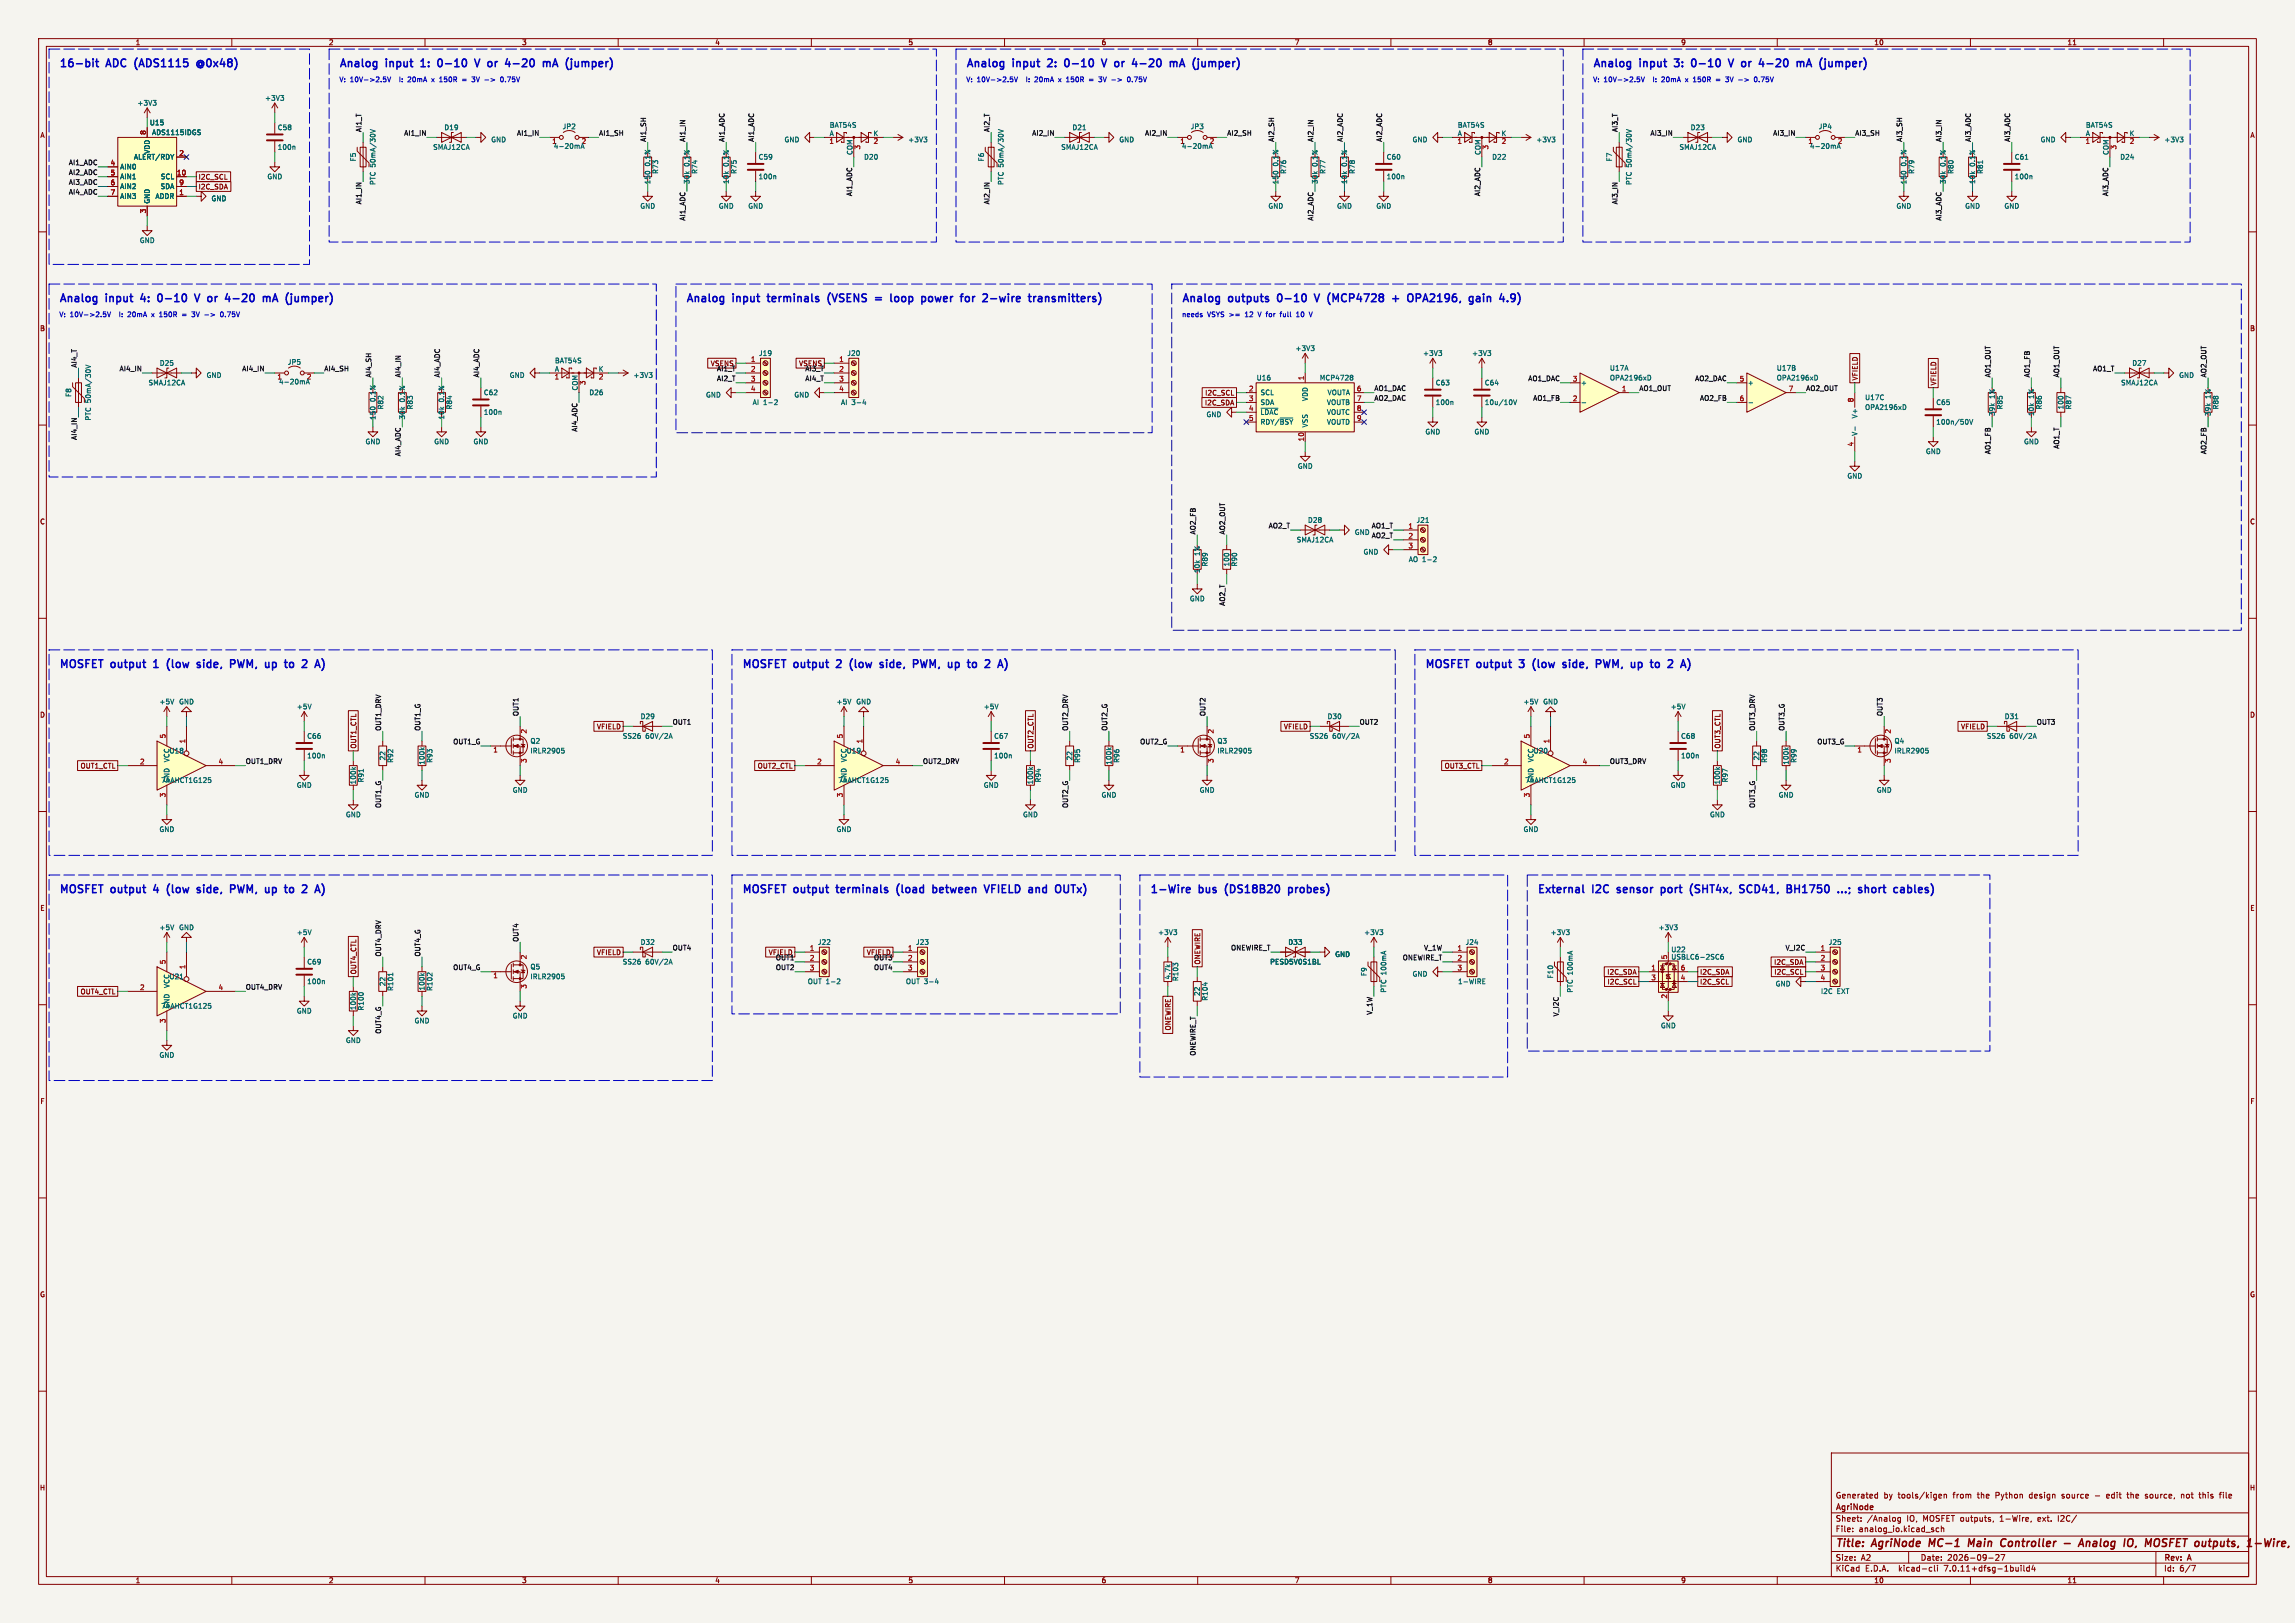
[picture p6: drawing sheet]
<svg xmlns="http://www.w3.org/2000/svg" width="594mm" height="420mm" viewBox="0 0 594 420" stroke-linecap="round" stroke-linejoin="round" font-family="sans-serif">
<defs><g id="words">
<g font-size="2.8" fill="#0000c2">
<text x="15.2" y="17.5">16-bit</text>
<text x="27.8" y="17.5">ADC</text>
<text x="35.8" y="17.5">(ADS1115</text>
<text x="52.7" y="17.5">@0x48)</text>
<text x="87.7" y="17.5">Analog</text>
<text x="100.1" y="17.5">input</text>
<text x="109.9" y="17.5">1:</text>
<text x="115.1" y="17.5">0-10</text>
<text x="125.6" y="17.5">V</text>
<text x="129.6" y="17.5">or</text>
<text x="135" y="17.5">4-20</text>
<text x="145.5" y="17.5">mA</text>
<text x="152.2" y="17.5">(jumper)</text>
<text x="250" y="17.5">Analog</text>
<text x="262.3" y="17.5">input</text>
<text x="272.1" y="17.5">2:</text>
<text x="277.3" y="17.5">0-10</text>
<text x="287.8" y="17.5">V</text>
<text x="291.9" y="17.5">or</text>
<text x="297.3" y="17.5">4-20</text>
<text x="307.8" y="17.5">mA</text>
<text x="314.5" y="17.5">(jumper)</text>
<text x="412.2" y="17.5">Analog</text>
<text x="424.6" y="17.5">input</text>
<text x="434.4" y="17.5">3:</text>
<text x="439.6" y="17.5">0-10</text>
<text x="450.1" y="17.5">V</text>
<text x="454.1" y="17.5">or</text>
<text x="459.5" y="17.5">4-20</text>
<text x="470" y="17.5">mA</text>
<text x="476.7" y="17.5">(jumper)</text>
<text x="15.2" y="78.3">Analog</text>
<text x="27.6" y="78.3">input</text>
<text x="37.4" y="78.3">4:</text>
<text x="42.6" y="78.3">0-10</text>
<text x="53.1" y="78.3">V</text>
<text x="57.1" y="78.3">or</text>
<text x="62.5" y="78.3">4-20</text>
<text x="73" y="78.3">mA</text>
<text x="79.7" y="78.3">(jumper)</text>
<text x="177.5" y="78.3">Analog</text>
<text x="189.8" y="78.3">input</text>
<text x="199.7" y="78.3">terminals</text>
<text x="216" y="78.3">(VSENS</text>
<text x="229.1" y="78.3">=</text>
<text x="233.9" y="78.3">loop</text>
<text x="242.7" y="78.3">power</text>
<text x="253.7" y="78.3">for</text>
<text x="260.2" y="78.3">2-wire</text>
<text x="272.9" y="78.3">transmitters)</text>
<text x="305.8" y="78.3">Analog</text>
<text x="318.1" y="78.3">outputs</text>
<text x="331.6" y="78.3">0-10</text>
<text x="342.1" y="78.3">V</text>
<text x="346.2" y="78.3">(MCP4728</text>
<text x="363.7" y="78.3">+</text>
<text x="368.5" y="78.3">OPA2196,</text>
<text x="385.2" y="78.3">gain</text>
<text x="15.2" y="173">MOSFET</text>
<text x="28.9" y="173">output</text>
<text x="40.7" y="173">1</text>
<text x="45" y="173">(low</text>
<text x="53.6" y="173">side,</text>
<text x="63" y="173">PWM,</text>
<text x="72.8" y="173">up</text>
<text x="78.7" y="173">to</text>
<text x="84" y="173">2</text>
<text x="192" y="173">MOSFET</text>
<text x="205.6" y="173">output</text>
<text x="217.5" y="173">2</text>
<text x="221.7" y="173">(low</text>
<text x="230.3" y="173">side,</text>
<text x="239.7" y="173">PWM,</text>
<text x="249.6" y="173">up</text>
<text x="255.5" y="173">to</text>
<text x="260.8" y="173">2</text>
<text x="368.7" y="173">MOSFET</text>
<text x="382.4" y="173">output</text>
<text x="394.2" y="173">3</text>
<text x="398.5" y="173">(low</text>
<text x="407.1" y="173">side,</text>
<text x="416.5" y="173">PWM,</text>
<text x="426.3" y="173">up</text>
<text x="432.2" y="173">to</text>
<text x="437.5" y="173">2</text>
<text x="15.2" y="231.3">MOSFET</text>
<text x="28.9" y="231.3">output</text>
<text x="40.7" y="231.3">4</text>
<text x="45" y="231.3">(low</text>
<text x="53.6" y="231.3">side,</text>
<text x="63" y="231.3">PWM,</text>
<text x="72.8" y="231.3">up</text>
<text x="78.7" y="231.3">to</text>
<text x="84" y="231.3">2</text>
<text x="192" y="231.3">MOSFET</text>
<text x="205.6" y="231.3">output</text>
<text x="217.5" y="231.3">terminals</text>
<text x="233.8" y="231.3">(load</text>
<text x="244" y="231.3">between</text>
<text x="258.3" y="231.3">VFIELD</text>
<text x="270.4" y="231.3">and</text>
<text x="278.2" y="231.3">OUTx)</text>
<text x="297.6" y="231.3">1-Wire</text>
<text x="310.5" y="231.3">bus</text>
<text x="318" y="231.3">(DS18B20</text>
<text x="335.2" y="231.3">probes)</text>
<text x="397.8" y="231.3">External</text>
<text x="412.3" y="231.3">I2C</text>
<text x="419.5" y="231.3">sensor</text>
<text x="431.7" y="231.3">port</text>
<text x="440" y="231.3">(SHT4x,</text>
<text x="453.6" y="231.3">SCD41,</text>
<text x="466.6" y="231.3">BH1750</text>
<text x="480.7" y="231.3">...;</text>
<text x="486.8" y="231.3">short</text>
<text x="496.7" y="231.3">cables)</text>
</g>
<g font-size="2.8" fill="#840000">
<text x="475" y="400.9">Title:</text>
<text x="484.7" y="400.9">AgriNode</text>
<text x="500.1" y="400.9">MC-1</text>
<text x="511.1" y="400.9">Main</text>
<text x="520.3" y="400.9">Controller</text>
<text x="537.5" y="400.9">-</text>
<text x="542.3" y="400.9">Analog</text>
<text x="554.6" y="400.9">IO,</text>
<text x="560.9" y="400.9">MOSFET outputs,</text>
<text x="589" y="400.9">1-Wir</text>
</g>
<g font-size="2.1" fill="#840000">
<text x="475" y="388">Generated</text>
<text x="487.5" y="388">by</text>
<text x="491.3" y="388">tools/kigen</text>
<text x="505.7" y="388">from</text>
<text x="512.1" y="388">the</text>
<text x="516.9" y="388">Python</text>
<text x="525.8" y="388">design</text>
<text x="534.4" y="388">source</text>
<text x="546.3" y="388">edit</text>
<text x="551.8" y="388">the</text>
<text x="556.6" y="388">source,</text>
<text x="566" y="388">not</text>
<text x="570.9" y="388">this</text>
<text x="576.3" y="388">file</text>
<text x="475" y="394">Sheet:</text>
<text x="475" y="391.2">AgriNode</text>
<text x="483.2" y="394">/Analog</text>
<text x="493.6" y="394">IO,</text>
<text x="497.9" y="394">MOSFET outputs,</text>
<text x="518.1" y="394">1-Wire,</text>
<text x="528" y="394">ext.</text>
<text x="533.4" y="394">I2C/</text>
<text x="475" y="396.7">File:</text>
<text x="481.1" y="396.7">analog_io.kicad_sch</text>
<text x="475" y="406.9">KiCad</text>
<text x="475" y="404.1">Size:</text>
<text x="481.7" y="404.1">A2</text>
<text x="482.7" y="406.9">E.D.A.</text>
<text x="491.6" y="406.9">kicad-cli</text>
<text x="497" y="404.1">Date:</text>
<text x="503.5" y="406.9">7.0.11+dfsg-1build4</text>
<text x="504" y="404.1">2026-09-27</text>
<text x="560" y="404.3">Rev:</text>
<text x="560" y="406.9">Id:</text>
<text x="564.1" y="406.9">6/7</text>
<text x="566.4" y="404.3">A</text>
</g>
<g font-size="1.8" fill="#840000">
<text x="35" y="11.9">1</text>
<text x="85" y="11.9">2</text>
<text x="135" y="11.9">3</text>
<text x="185" y="11.9">4</text>
<text x="235" y="11.9">5</text>
<text x="285" y="11.9">6</text>
<text x="335" y="11.9">7</text>
<text x="385" y="11.9">8</text>
<text x="435" y="11.9">9</text>
<text x="485" y="11.9">10</text>
<text x="535" y="11.9">11</text>
<text x="10.3" y="35.9">A</text>
<text x="582.3" y="35.9">A</text>
<text x="51.3" y="46.7">I2C_SCL</text>
<text x="51.3" y="49.2">I2C_SDA</text>
<text x="10.3" y="85.9">B</text>
<text x="582.3" y="85.9">B</text>
<text x="183.8" y="94.9">VSENS</text>
<text x="206.7" y="94.9">VSENS</text>
<text x="481" y="98.6" transform="rotate(-90 481 98.6)">VFIELD</text>
<text x="501.3" y="99.9" transform="rotate(-90 501.3 99.9)">VFIELD</text>
<text x="311.7" y="105.1">I2C_SDA</text>
<text x="311.8" y="102.6">I2C_SCL</text>
<text x="10.3" y="135.9">C</text>
<text x="582.3" y="135.9">C</text>
<text x="10.3" y="185.9">D</text>
<text x="582.3" y="185.9">D</text>
<text x="154.4" y="188.9">VFIELD</text>
<text x="332.2" y="188.9">VFIELD</text>
<text x="507.4" y="188.9">VFIELD</text>
<text x="92.4" y="193.8" transform="rotate(-90 92.4 193.8)">OUT1_CTL</text>
<text x="267.7" y="193.8" transform="rotate(-90 267.7 193.8)">OUT2_CTL</text>
<text x="445.5" y="193.8" transform="rotate(-90 445.5 193.8)">OUT3_CTL</text>
<text x="20.7" y="199.1">OUT1_CTL</text>
<text x="196" y="199.1">OUT2_CTL</text>
<text x="373.8" y="199.1">OUT3_CTL</text>
<text x="10.3" y="235.9">E</text>
<text x="582.3" y="235.9">E</text>
<text x="154.4" y="247.3">VFIELD</text>
<text x="198.8" y="247.3">VFIELD</text>
<text x="224.2" y="247.3">VFIELD</text>
<text x="310.8" y="249.7" transform="rotate(-90 310.8 249.7)">ONEWIRE</text>
<text x="459.1" y="249.9">I2C_SDA</text>
<text x="20.7" y="257.5">OUT4_CTL</text>
<text x="92.4" y="252.3" transform="rotate(-90 92.4 252.3)">OUT4_CTL</text>
<text x="415.9" y="252.4">I2C_SDA</text>
<text x="415.9" y="255">I2C_SCL</text>
<text x="439.9" y="255">I2C_SCL</text>
<text x="439.9" y="252.4">I2C_SDA</text>
<text x="459.1" y="252.4">I2C_SCL</text>
<text x="303.2" y="266.8" transform="rotate(-90 303.2 266.8)">ONEWIRE</text>
<text x="10.3" y="285.9">F</text>
<text x="582.3" y="285.9">F</text>
<text x="10.3" y="335.9">G</text>
<text x="582.3" y="335.9">G</text>
<text x="10.2" y="385.9">H</text>
<text x="582.2" y="385.9">H</text>
<text x="35" y="409.9">1</text>
<text x="85" y="409.9">2</text>
<text x="135" y="409.9">3</text>
<text x="185" y="409.9">4</text>
<text x="235" y="409.9">5</text>
<text x="285" y="409.9">6</text>
<text x="335" y="409.9">7</text>
<text x="385" y="409.9">8</text>
<text x="435" y="409.9">9</text>
<text x="485" y="409.9">10</text>
<text x="535" y="409.9">11</text>
</g>
<g font-size="1.8" fill="#0000c2">
<text x="87.7" y="21.3">V: 10V-&gt;2.5V</text>
<text x="103.7" y="21.3">I:</text>
<text x="106.1" y="21.3">20mA</text>
<text x="112.4" y="21.3">x</text>
<text x="114.6" y="21.3">150R</text>
<text x="120.7" y="21.3">=</text>
<text x="123.5" y="21.3">3V</text>
<text x="126.9" y="21.3">-&gt;</text>
<text x="131.2" y="21.3">0.75V</text>
<text x="250" y="21.3">V: 10V-&gt;2.5V</text>
<text x="265.9" y="21.3">I:</text>
<text x="268.3" y="21.3">20mA</text>
<text x="274.7" y="21.3">x</text>
<text x="276.9" y="21.3">150R</text>
<text x="283" y="21.3">=</text>
<text x="285.7" y="21.3">3V</text>
<text x="289.2" y="21.3">-&gt;</text>
<text x="293.5" y="21.3">0.75V</text>
<text x="412.2" y="21.3">V: 10V-&gt;2.5V</text>
<text x="428.2" y="21.3">I:</text>
<text x="430.6" y="21.3">20mA</text>
<text x="437" y="21.3">x</text>
<text x="439.2" y="21.3">150R</text>
<text x="445.2" y="21.3">=</text>
<text x="448" y="21.3">3V</text>
<text x="451.4" y="21.3">-&gt;</text>
<text x="455.7" y="21.3">0.75V</text>
<text x="15.2" y="82.1">V: 10V-&gt;2.5V</text>
<text x="31.2" y="82.1">I:</text>
<text x="33.6" y="82.1">20mA</text>
<text x="40" y="82.1">x</text>
<text x="42.2" y="82.1">150R</text>
<text x="48.2" y="82.1">=</text>
<text x="51" y="82.1">3V</text>
<text x="54.4" y="82.1">-&gt;</text>
<text x="58.8" y="82.1">0.75V</text>
<text x="305.8" y="82.1">needs</text>
<text x="312.5" y="82.1">VSYS &gt;=</text>
<text x="322.6" y="82.1">12</text>
<text x="326.2" y="82.1">V for</text>
<text x="332.3" y="82.1">full</text>
<text x="336.6" y="82.1">10</text>
</g>
<g font-size="1.8" fill="#006464">
<text x="35.5" y="27.5">+3V3</text>
<text x="68.5" y="26.3">+3V3</text>
<text x="38.7" y="32.6">U15</text>
<text x="39.2" y="35.2">ADS1115IDGS</text>
<text x="71.8" y="33.9">C58</text>
<text x="114.9" y="33.9">D19</text>
<text x="145.5" y="33.6">JP2</text>
<text x="214.6" y="35.3">A</text>
<text x="214.6" y="33.2">BAT54S</text>
<text x="226" y="35.3">K</text>
<text x="277.5" y="33.9">D21</text>
<text x="308.1" y="33.6">JP3</text>
<text x="377.2" y="35.3">A</text>
<text x="377.2" y="33.2">BAT54S</text>
<text x="388.5" y="35.3">K</text>
<text x="437.5" y="33.9">D23</text>
<text x="470.6" y="33.6">JP4</text>
<text x="539.7" y="35.3">A</text>
<text x="539.8" y="33.2">BAT54S</text>
<text x="551.1" y="35.3">K</text>
<text x="34.5" y="41.5">ALERT/RDY</text>
<text x="39" y="39.9" transform="rotate(-90 39 39.9)">VDD</text>
<text x="71.8" y="39">100n</text>
<text x="92.3" y="41.9" transform="rotate(-90 92.3 41.9)">F5</text>
<text x="112" y="39">SMAJ12CA</text>
<text x="127" y="37">GND</text>
<text x="142.8" y="37.5">1</text>
<text x="143.2" y="38.7">4-20mA</text>
<text x="150.4" y="37.5">2</text>
<text x="196.2" y="41.5">C59</text>
<text x="202.9" y="37">GND</text>
<text x="220.7" y="40.2" transform="rotate(-90 220.7 40.2)">COM</text>
<text x="223.5" y="41.5">D20</text>
<text x="235" y="37">+3V3</text>
<text x="254.9" y="41.9" transform="rotate(-90 254.9 41.9)">F6</text>
<text x="274.6" y="39">SMAJ12CA</text>
<text x="289.6" y="37">GND</text>
<text x="305.4" y="37.5">1</text>
<text x="305.8" y="38.7">4-20mA</text>
<text x="313" y="37.5">2</text>
<text x="358.8" y="41.5">C60</text>
<text x="365.5" y="37">GND</text>
<text x="383.3" y="40.2" transform="rotate(-90 383.3 40.2)">COM</text>
<text x="386.1" y="41.5">D22</text>
<text x="397.5" y="37">+3V3</text>
<text x="417.4" y="41.9" transform="rotate(-90 417.4 41.9)">F7</text>
<text x="434.6" y="39">SMAJ12CA</text>
<text x="449.6" y="37">GND</text>
<text x="467.9" y="37.5">1</text>
<text x="468.3" y="38.7">4-20mA</text>
<text x="475.5" y="37.5">2</text>
<text x="521.3" y="41.5">C61</text>
<text x="528" y="37">GND</text>
<text x="545.8" y="40.2" transform="rotate(-90 545.8 40.2)">COM</text>
<text x="548.7" y="41.5">D24</text>
<text x="560.1" y="37">+3V3</text>
<text x="31" y="44">AIN0</text>
<text x="31" y="46.6">AIN1</text>
<text x="41.5" y="46.6">SCL</text>
<text x="69.1" y="46.6">GND</text>
<text x="97.4" y="48" transform="rotate(-90 97.4 48)">PTC 50mA/30V</text>
<text x="168.5" y="47.8" transform="rotate(-90 168.5 47.8)">150</text>
<text x="168.5" y="43" transform="rotate(-90 168.5 43)">0.1%</text>
<text x="170.5" y="45.1" transform="rotate(-90 170.5 45.1)">R73</text>
<text x="178.7" y="47.7" transform="rotate(-90 178.7 47.7)">30k</text>
<text x="178.7" y="43.1" transform="rotate(-90 178.7 43.1)">0.1%</text>
<text x="180.7" y="45.1" transform="rotate(-90 180.7 45.1)">R74</text>
<text x="188.8" y="47.7" transform="rotate(-90 188.8 47.7)">10k</text>
<text x="188.8" y="43.1" transform="rotate(-90 188.8 43.1)">0.1%</text>
<text x="190.9" y="45.1" transform="rotate(-90 190.9 45.1)">R75</text>
<text x="196.2" y="46.6">100n</text>
<text x="259.9" y="48" transform="rotate(-90 259.9 48)">PTC 50mA/30V</text>
<text x="331.1" y="47.8" transform="rotate(-90 331.1 47.8)">150</text>
<text x="331.1" y="43" transform="rotate(-90 331.1 43)">0.1%</text>
<text x="333.1" y="45.1" transform="rotate(-90 333.1 45.1)">R76</text>
<text x="341.2" y="47.7" transform="rotate(-90 341.2 47.7)">30k</text>
<text x="341.2" y="43.1" transform="rotate(-90 341.2 43.1)">0.1%</text>
<text x="343.3" y="45.1" transform="rotate(-90 343.3 45.1)">R77</text>
<text x="348.8" y="47.7" transform="rotate(-90 348.8 47.7)">10k</text>
<text x="348.8" y="43.1" transform="rotate(-90 348.8 43.1)">0.1%</text>
<text x="350.9" y="45.1" transform="rotate(-90 350.9 45.1)">R78</text>
<text x="358.8" y="46.6">100n</text>
<text x="422.5" y="48" transform="rotate(-90 422.5 48)">PTC 50mA/30V</text>
<text x="493.6" y="47.8" transform="rotate(-90 493.6 47.8)">150</text>
<text x="493.6" y="43" transform="rotate(-90 493.6 43)">0.1%</text>
<text x="495.7" y="45.1" transform="rotate(-90 495.7 45.1)">R79</text>
<text x="503.8" y="47.7" transform="rotate(-90 503.8 47.7)">30k</text>
<text x="503.8" y="43.1" transform="rotate(-90 503.8 43.1)">0.1%</text>
<text x="505.8" y="45.1" transform="rotate(-90 505.8 45.1)">R80</text>
<text x="511.4" y="47.7" transform="rotate(-90 511.4 47.7)">10k</text>
<text x="511.4" y="43.1" transform="rotate(-90 511.4 43.1)">0.1%</text>
<text x="513.4" y="45.1" transform="rotate(-90 513.4 45.1)">R81</text>
<text x="521.3" y="46.6">100n</text>
<text x="31" y="49.1">AIN2</text>
<text x="31" y="51.7">AIN3</text>
<text x="39" y="52.8" transform="rotate(-90 39 52.8)">GND</text>
<text x="40.1" y="51.7">ADDR</text>
<text x="41.4" y="49.1">SDA</text>
<text x="54.6" y="52.3">GND</text>
<text x="165.6" y="54.2">GND</text>
<text x="185.9" y="54.2">GND</text>
<text x="193.5" y="54.2">GND</text>
<text x="328.2" y="54.2">GND</text>
<text x="345.9" y="54.2">GND</text>
<text x="356.1" y="54.2">GND</text>
<text x="490.7" y="54.2">GND</text>
<text x="508.5" y="54.2">GND</text>
<text x="518.7" y="54.2">GND</text>
<text x="36.1" y="63.1">GND</text>
<text x="41.2" y="94.8">D25</text>
<text x="74.4" y="94.6">JP5</text>
<text x="143.5" y="94.2">BAT54S</text>
<text x="196.3" y="92.3">J19</text>
<text x="219.2" y="92.3">J20</text>
<text x="335.2" y="91">+3V3</text>
<text x="368.2" y="92.3">+3V3</text>
<text x="380.9" y="92.3">+3V3</text>
<text x="551.8" y="94.8">D27</text>
<text x="38.3" y="99.9">SMAJ12CA</text>
<text x="53.3" y="98">GND</text>
<text x="71.7" y="98.5">1</text>
<text x="72.1" y="99.7">4-20mA</text>
<text x="79.3" y="98.5">2</text>
<text x="131.8" y="98">GND</text>
<text x="143.5" y="96.3">A</text>
<text x="149.6" y="101.2" transform="rotate(-90 149.6 101.2)">COM</text>
<text x="154.8" y="96.3">K</text>
<text x="163.8" y="98">+3V3</text>
<text x="325.1" y="98.7">U16</text>
<text x="341.5" y="98.7">MCP4728</text>
<text x="371.5" y="99.9">C63</text>
<text x="384.2" y="99.9">C64</text>
<text x="409.1" y="99.9">+</text>
<text x="416.6" y="96.1">U17A</text>
<text x="416.6" y="98.7">OPA2196xD</text>
<text x="452.2" y="99.9">+</text>
<text x="459.8" y="96.1">U17B</text>
<text x="459.8" y="98.7">OPA2196xD</text>
<text x="548.9" y="99.9">SMAJ12CA</text>
<text x="563.9" y="98">GND</text>
<text x="18.6" y="102.8" transform="rotate(-90 18.6 102.8)">F8</text>
<text x="97.4" y="104" transform="rotate(-90 97.4 104)">0.1%</text>
<text x="99.4" y="106.1" transform="rotate(-90 99.4 106.1)">R82</text>
<text x="105" y="104.1" transform="rotate(-90 105 104.1)">0.1%</text>
<text x="107" y="106.1" transform="rotate(-90 107 106.1)">R83</text>
<text x="115.2" y="104.1" transform="rotate(-90 115.2 104.1)">0.1%</text>
<text x="117.2" y="106.1" transform="rotate(-90 117.2 106.1)">R84</text>
<text x="125.1" y="107.5">100n</text>
<text x="125.1" y="102.5">C62</text>
<text x="152.4" y="102.5">D26</text>
<text x="182.6" y="103.1">GND</text>
<text x="194.7" y="105">AI 1-2</text>
<text x="205.5" y="103.1">GND</text>
<text x="217.6" y="105">AI 3-4</text>
<text x="326.1" y="102.5">SCL</text>
<text x="326.1" y="105">SDA</text>
<text x="326.1" y="107.5">~{LDAC}</text>
<text x="338.7" y="103.9" transform="rotate(-90 338.7 103.9)">VDD</text>
<text x="343.3" y="105">VOUTB</text>
<text x="343.3" y="107.5">VOUTC</text>
<text x="343.5" y="102.5">VOUTA</text>
<text x="371.5" y="105">100n</text>
<text x="384.2" y="105">10u/10V</text>
<text x="482.6" y="103.7">U17C</text>
<text x="482.6" y="106.3">OPA2196xD</text>
<text x="501" y="105">C65</text>
<text x="516.5" y="107.8" transform="rotate(-90 516.5 107.8)">39k</text>
<text x="516.5" y="103.2" transform="rotate(-90 516.5 103.2)">1%</text>
<text x="518.5" y="106.1" transform="rotate(-90 518.5 106.1)">R85</text>
<text x="526.6" y="107.8" transform="rotate(-90 526.6 107.8)">10k</text>
<text x="526.6" y="103.2" transform="rotate(-90 526.6 103.2)">1%</text>
<text x="528.7" y="106.1" transform="rotate(-90 528.7 106.1)">R86</text>
<text x="534.3" y="106.1" transform="rotate(-90 534.3 106.1)">100</text>
<text x="536.3" y="106.1" transform="rotate(-90 536.3 106.1)">R87</text>
<text x="572.4" y="107.8" transform="rotate(-90 572.4 107.8)">39k</text>
<text x="572.4" y="103.2" transform="rotate(-90 572.4 103.2)">1%</text>
<text x="574.4" y="106.1" transform="rotate(-90 574.4 106.1)">R88</text>
<text x="23.7" y="109" transform="rotate(-90 23.7 109)">PTC 50mA/30V</text>
<text x="97.4" y="108.8" transform="rotate(-90 97.4 108.8)">150</text>
<text x="105" y="108.7" transform="rotate(-90 105 108.7)">30k</text>
<text x="115.2" y="108.7" transform="rotate(-90 115.2 108.7)">10k</text>
<text x="312.1" y="108.1">GND</text>
<text x="326.1" y="110.1">RDY/~{BSY}</text>
<text x="338.7" y="110.7" transform="rotate(-90 338.7 110.7)">VSS</text>
<text x="343.3" y="110.1">VOUTD</text>
<text x="368.8" y="112.6">GND</text>
<text x="381.5" y="112.6">GND</text>
<text x="480.9" y="112.9" transform="rotate(-90 480.9 112.9)">V-</text>
<text x="480.9" y="108.4" transform="rotate(-90 480.9 108.4)">V+</text>
<text x="501" y="110.1">100n/50V</text>
<text x="94.5" y="115.2">GND</text>
<text x="112.3" y="115.2">GND</text>
<text x="122.4" y="115.2">GND</text>
<text x="498.3" y="117.7">GND</text>
<text x="523.7" y="115.2">GND</text>
<text x="335.8" y="121.5">GND</text>
<text x="478" y="124.1">GND</text>
<text x="338.4" y="135.5">D28</text>
<text x="366.5" y="135.5">J21</text>
<text x="310.7" y="143.8" transform="rotate(-90 310.7 143.8)">1%</text>
<text x="335.5" y="140.6">SMAJ12CA</text>
<text x="350.5" y="138.6">GND</text>
<text x="352.8" y="143.7">GND</text>
<text x="310.7" y="148.4" transform="rotate(-90 310.7 148.4)">10k</text>
<text x="312.8" y="146.7" transform="rotate(-90 312.8 146.7)">R89</text>
<text x="318.4" y="146.7" transform="rotate(-90 318.4 146.7)">100</text>
<text x="320.4" y="146.7" transform="rotate(-90 320.4 146.7)">R90</text>
<text x="364.5" y="145.6">AO 1-2</text>
<text x="307.8" y="155.8">GND</text>
<text x="41.1" y="182.5">+5V</text>
<text x="46.2" y="182.5">GND</text>
<text x="76.7" y="183.7">+5V</text>
<text x="216.4" y="182.5">+5V</text>
<text x="221.5" y="182.5">GND</text>
<text x="254.5" y="183.7">+5V</text>
<text x="394.2" y="182.5">+5V</text>
<text x="399.3" y="182.5">GND</text>
<text x="432.3" y="183.7">+5V</text>
<text x="79.4" y="191.4">C66</text>
<text x="161.1" y="191.4">SS26</text>
<text x="165.7" y="186.3">D29</text>
<text x="167.1" y="191.4">60V/2A</text>
<text x="257.2" y="191.4">C67</text>
<text x="338.9" y="191.4">SS26</text>
<text x="343.5" y="186.3">D30</text>
<text x="344.9" y="191.4">60V/2A</text>
<text x="435" y="191.4">C68</text>
<text x="514.1" y="191.4">SS26</text>
<text x="518.8" y="186.3">D31</text>
<text x="520.1" y="191.4">60V/2A</text>
<text x="43.7" y="195.2">U18</text>
<text x="44" y="197.4" transform="rotate(-90 44 197.4)">VCC</text>
<text x="79.4" y="196.4">100n</text>
<text x="99.9" y="196.9" transform="rotate(-90 99.9 196.9)">22</text>
<text x="102" y="197.5" transform="rotate(-90 102 197.5)">R92</text>
<text x="112.1" y="197.5" transform="rotate(-90 112.1 197.5)">R93</text>
<text x="137.2" y="195.2">IRLR2905</text>
<text x="137.2" y="192.6">Q2</text>
<text x="219" y="195.2">U19</text>
<text x="219.3" y="197.4" transform="rotate(-90 219.3 197.4)">VCC</text>
<text x="257.2" y="196.4">100n</text>
<text x="277.7" y="196.9" transform="rotate(-90 277.7 196.9)">22</text>
<text x="279.8" y="197.5" transform="rotate(-90 279.8 197.5)">R95</text>
<text x="289.9" y="197.5" transform="rotate(-90 289.9 197.5)">R96</text>
<text x="315" y="192.6">Q3</text>
<text x="315" y="195.2">IRLR2905</text>
<text x="396.8" y="195.2">U20</text>
<text x="397.1" y="197.4" transform="rotate(-90 397.1 197.4)">VCC</text>
<text x="435" y="196.4">100n</text>
<text x="455.5" y="196.9" transform="rotate(-90 455.5 196.9)">22</text>
<text x="457.6" y="197.5" transform="rotate(-90 457.6 197.5)">R98</text>
<text x="465.2" y="197.5" transform="rotate(-90 465.2 197.5)">R99</text>
<text x="490.2" y="192.6">Q4</text>
<text x="490.2" y="195.2">IRLR2905</text>
<text x="41.6" y="202.8">74AHCT1G125</text>
<text x="44" y="202.7" transform="rotate(-90 44 202.7)">GND</text>
<text x="92.3" y="203.1" transform="rotate(-90 92.3 203.1)">100k</text>
<text x="94.3" y="202.6" transform="rotate(-90 94.3 202.6)">R91</text>
<text x="110.1" y="198" transform="rotate(-90 110.1 198)">100k</text>
<text x="216.8" y="202.8">74AHCT1G125</text>
<text x="219.3" y="202.7" transform="rotate(-90 219.3 202.7)">GND</text>
<text x="267.6" y="203.1" transform="rotate(-90 267.6 203.1)">100k</text>
<text x="269.6" y="202.6" transform="rotate(-90 269.6 202.6)">R94</text>
<text x="287.9" y="198" transform="rotate(-90 287.9 198)">100k</text>
<text x="394.6" y="202.8">74AHCT1G125</text>
<text x="397.1" y="202.7" transform="rotate(-90 397.1 202.7)">GND</text>
<text x="445.4" y="203.1" transform="rotate(-90 445.4 203.1)">100k</text>
<text x="447.4" y="202.6" transform="rotate(-90 447.4 202.6)">R97</text>
<text x="463.1" y="198" transform="rotate(-90 463.1 198)">100k</text>
<text x="76.7" y="204.1">GND</text>
<text x="107.2" y="206.6">GND</text>
<text x="132.6" y="205.3">GND</text>
<text x="254.5" y="204.1">GND</text>
<text x="285" y="206.6">GND</text>
<text x="310.4" y="205.3">GND</text>
<text x="432.3" y="204.1">GND</text>
<text x="460.2" y="206.6">GND</text>
<text x="485.6" y="205.3">GND</text>
<text x="41.1" y="215.5">GND</text>
<text x="89.4" y="211.7">GND</text>
<text x="216.4" y="215.5">GND</text>
<text x="264.7" y="211.7">GND</text>
<text x="394.2" y="215.5">GND</text>
<text x="442.5" y="211.7">GND</text>
<text x="41.1" y="240.9">+5V</text>
<text x="46.2" y="240.9">GND</text>
<text x="76.7" y="242.2">+5V</text>
<text x="165.7" y="244.7">D32</text>
<text x="211.6" y="244.7">J22</text>
<text x="237" y="244.7">J23</text>
<text x="299.6" y="242.2">+3V3</text>
<text x="333.3" y="244.7">D33</text>
<text x="353" y="242.2">+3V3</text>
<text x="379.2" y="244.7">J24</text>
<text x="401.2" y="242.2">+3V3</text>
<text x="429.2" y="240.9">+3V3</text>
<text x="473.2" y="244.7">J25</text>
<text x="79.4" y="249.8">C69</text>
<text x="137.2" y="251.1">Q5</text>
<text x="161.1" y="249.8">SS26</text>
<text x="167.1" y="249.8">60V/2A</text>
<text x="328.6" y="249.8">PESD5V0S1BL</text>
<text x="345.5" y="247.8">GND</text>
<text x="432.4" y="246.6">U22</text>
<text x="432.4" y="248.5">USBLC6-2SC6</text>
<text x="43.7" y="253.6">U21</text>
<text x="44" y="255.8" transform="rotate(-90 44 255.8)">VCC</text>
<text x="79.4" y="254.9">100n</text>
<text x="99.9" y="255.3" transform="rotate(-90 99.9 255.3)">22</text>
<text x="102" y="256.6" transform="rotate(-90 102 256.6)">R101</text>
<text x="110.1" y="256.4" transform="rotate(-90 110.1 256.4)">100k</text>
<text x="112.1" y="256.6" transform="rotate(-90 112.1 256.6)">R102</text>
<text x="137.2" y="253.6">IRLR2905</text>
<text x="209" y="254.9">OUT 1-2</text>
<text x="234.4" y="254.9">OUT 3-4</text>
<text x="303.1" y="253.6" transform="rotate(-90 303.1 253.6)">4.7k</text>
<text x="305.2" y="254" transform="rotate(-90 305.2 254)">R103</text>
<text x="310.7" y="257.9" transform="rotate(-90 310.7 257.9)">22</text>
<text x="353.9" y="252.7" transform="rotate(-90 353.9 252.7)">F9</text>
<text x="359" y="257" transform="rotate(-90 359 257)">PTC 100mA</text>
<text x="365.5" y="252.9">GND</text>
<text x="377.3" y="254.9">1-WIRE</text>
<text x="402.2" y="253.3" transform="rotate(-90 402.2 253.3)">F10</text>
<text x="407.3" y="257" transform="rotate(-90 407.3 257)">PTC 100mA</text>
<text x="459.5" y="255.5">GND</text>
<text x="471.2" y="257.4">I2C</text>
<text x="475.4" y="257.4">EXT</text>
<text x="41.6" y="261.2">74AHCT1G125</text>
<text x="44" y="261.1" transform="rotate(-90 44 261.1)">GND</text>
<text x="76.7" y="262.5">GND</text>
<text x="92.3" y="261.5" transform="rotate(-90 92.3 261.5)">100k</text>
<text x="94.3" y="261.6" transform="rotate(-90 94.3 261.6)">R100</text>
<text x="132.6" y="263.8">GND</text>
<text x="312.8" y="259.1" transform="rotate(-90 312.8 259.1)">R104</text>
<text x="107.2" y="265">GND</text>
<text x="429.8" y="266.3">GND</text>
<text x="41.1" y="273.9">GND</text>
<text x="89.4" y="270.1">GND</text>
</g>
<g font-size="1.8" fill="#a90000">
<text x="37.8" y="35" transform="rotate(-90 37.8 35)">8</text>
<text x="46.3" y="40.4">2</text>
<text x="214.6" y="37.5">1</text>
<text x="223" y="38.8" transform="rotate(-90 223 38.8)">3</text>
<text x="226" y="37.5">2</text>
<text x="377.1" y="37.5">1</text>
<text x="385.5" y="38.8" transform="rotate(-90 385.5 38.8)">3</text>
<text x="388.5" y="37.5">2</text>
<text x="539.7" y="37.5">1</text>
<text x="548.1" y="38.8" transform="rotate(-90 548.1 38.8)">3</text>
<text x="551.1" y="37.5">2</text>
<text x="28.5" y="42.9">4</text>
<text x="28.5" y="45.5">5</text>
<text x="45.7" y="45.5">10</text>
<text x="28.5" y="48">6</text>
<text x="28.5" y="50.5">7</text>
<text x="46.3" y="50.5">1</text>
<text x="46.3" y="48">9</text>
<text x="37.8" y="55.3" transform="rotate(-90 37.8 55.3)">3</text>
<text x="194.2" y="93.7">1</text>
<text x="217.1" y="93.7">1</text>
<text x="143.4" y="98.5">1</text>
<text x="151.8" y="99.8" transform="rotate(-90 151.8 99.8)">3</text>
<text x="154.9" y="98.5">2</text>
<text x="194.2" y="96.3">2</text>
<text x="194.2" y="98.8">3</text>
<text x="194.2" y="101.3">4</text>
<text x="217.1" y="96.3">2</text>
<text x="217.1" y="98.8">3</text>
<text x="217.1" y="101.3">4</text>
<text x="323.1" y="101.3">2</text>
<text x="337.6" y="98.5" transform="rotate(-90 337.6 98.5)">1</text>
<text x="351.1" y="101.3">6</text>
<text x="407" y="98.8">3</text>
<text x="419.7" y="101.3">1</text>
<text x="450.1" y="98.8">5</text>
<text x="462.8" y="101.3">7</text>
<text x="323.1" y="103.9">3</text>
<text x="323.1" y="106.4">4</text>
<text x="351.1" y="103.9">7</text>
<text x="351.1" y="106.4">8</text>
<text x="407" y="103.9">2</text>
<text x="450.1" y="103.9">6</text>
<text x="479.8" y="104.2" transform="rotate(-90 479.8 104.2)">8</text>
<text x="323.1" y="109">5</text>
<text x="351.1" y="109">9</text>
<text x="337.6" y="114.3" transform="rotate(-90 337.6 114.3)">10</text>
<text x="479.8" y="115.6" transform="rotate(-90 479.8 115.6)">4</text>
<text x="364.4" y="136.9">1</text>
<text x="364.4" y="139.4">2</text>
<text x="364.4" y="142">3</text>
<text x="42.9" y="191.2" transform="rotate(-90 42.9 191.2)">5</text>
<text x="136.6" y="189.9" transform="rotate(-90 136.6 189.9)">2</text>
<text x="218.2" y="191.2" transform="rotate(-90 218.2 191.2)">5</text>
<text x="314.4" y="189.9" transform="rotate(-90 314.4 189.9)">2</text>
<text x="396" y="191.2" transform="rotate(-90 396 191.2)">5</text>
<text x="489.7" y="189.9" transform="rotate(-90 489.7 189.9)">2</text>
<text x="36.1" y="197.9">2</text>
<text x="48" y="192.5" transform="rotate(-90 48 192.5)">1</text>
<text x="56.4" y="197.9">4</text>
<text x="127.6" y="195">1</text>
<text x="136.6" y="197.6" transform="rotate(-90 136.6 197.6)">3</text>
<text x="211.4" y="197.9">2</text>
<text x="223.3" y="192.5" transform="rotate(-90 223.3 192.5)">1</text>
<text x="231.7" y="197.9">4</text>
<text x="305.4" y="195">1</text>
<text x="314.4" y="197.6" transform="rotate(-90 314.4 197.6)">3</text>
<text x="389.2" y="197.9">2</text>
<text x="401.1" y="192.5" transform="rotate(-90 401.1 192.5)">1</text>
<text x="409.5" y="197.9">4</text>
<text x="480.6" y="195">1</text>
<text x="489.7" y="197.6" transform="rotate(-90 489.7 197.6)">3</text>
<text x="42.9" y="206.4" transform="rotate(-90 42.9 206.4)">3</text>
<text x="218.2" y="206.4" transform="rotate(-90 218.2 206.4)">3</text>
<text x="396" y="206.4" transform="rotate(-90 396 206.4)">3</text>
<text x="42.9" y="249.6" transform="rotate(-90 42.9 249.6)">5</text>
<text x="48" y="250.9" transform="rotate(-90 48 250.9)">1</text>
<text x="136.6" y="248.4" transform="rotate(-90 136.6 248.4)">2</text>
<text x="209.5" y="246.1">1</text>
<text x="209.5" y="248.7">2</text>
<text x="209.5" y="251.2">3</text>
<text x="234.9" y="246.1">1</text>
<text x="234.9" y="248.7">2</text>
<text x="234.9" y="251.2">3</text>
<text x="377.1" y="246.1">1</text>
<text x="377.1" y="248.7">2</text>
<text x="377.1" y="251.2">3</text>
<text x="427.3" y="251.2">1</text>
<text x="431.5" y="248.4" transform="rotate(-90 431.5 248.4)">5</text>
<text x="434.9" y="251.2">6</text>
<text x="471.1" y="246.1">1</text>
<text x="471.1" y="248.7">2</text>
<text x="471.1" y="251.2">3</text>
<text x="36.1" y="256.3">2</text>
<text x="56.4" y="256.3">4</text>
<text x="127.6" y="253.4">1</text>
<text x="136.6" y="256" transform="rotate(-90 136.6 256)">3</text>
<text x="427.3" y="253.7">3</text>
<text x="434.9" y="253.7">4</text>
<text x="471.1" y="253.7">4</text>
<text x="431.5" y="258.5" transform="rotate(-90 431.5 258.5)">2</text>
<text x="42.9" y="264.9" transform="rotate(-90 42.9 264.9)">3</text>
</g>
<g font-size="1.8" fill="#0f0f0f">
<text x="93.6" y="34.3" transform="rotate(-90 93.6 34.3)">AI1_T</text>
<text x="104.5" y="35.2">AI1_IN</text>
<text x="133.7" y="35.2">AI1_IN</text>
<text x="154.9" y="35.2">AI1_SH</text>
<text x="256.2" y="34.3" transform="rotate(-90 256.2 34.3)">AI2_T</text>
<text x="267" y="35.2">AI2_IN</text>
<text x="296.3" y="35.2">AI2_IN</text>
<text x="317.5" y="35.2">AI2_SH</text>
<text x="418.7" y="34.3" transform="rotate(-90 418.7 34.3)">AI3_T</text>
<text x="427.1" y="35.2">AI3_IN</text>
<text x="458.8" y="35.2">AI3_IN</text>
<text x="480.1" y="35.2">AI3_SH</text>
<text x="167.3" y="36.8" transform="rotate(-90 167.3 36.8)">AI1_SH</text>
<text x="177.5" y="36.8" transform="rotate(-90 177.5 36.8)">AI1_IN</text>
<text x="187.6" y="36.8" transform="rotate(-90 187.6 36.8)">AI1_ADC</text>
<text x="195.2" y="36.8" transform="rotate(-90 195.2 36.8)">AI1_ADC</text>
<text x="329.8" y="36.8" transform="rotate(-90 329.8 36.8)">AI2_SH</text>
<text x="340" y="36.8" transform="rotate(-90 340 36.8)">AI2_IN</text>
<text x="347.6" y="36.8" transform="rotate(-90 347.6 36.8)">AI2_ADC</text>
<text x="357.8" y="36.8" transform="rotate(-90 357.8 36.8)">AI2_ADC</text>
<text x="492.4" y="36.8" transform="rotate(-90 492.4 36.8)">AI3_SH</text>
<text x="502.6" y="36.8" transform="rotate(-90 502.6 36.8)">AI3_IN</text>
<text x="510.2" y="36.8" transform="rotate(-90 510.2 36.8)">AI3_ADC</text>
<text x="520.3" y="36.8" transform="rotate(-90 520.3 36.8)">AI3_ADC</text>
<text x="17.7" y="42.8">AI1_ADC</text>
<text x="17.7" y="47.9">AI3_ADC</text>
<text x="17.7" y="45.4">AI2_ADC</text>
<text x="17.7" y="50.4">AI4_ADC</text>
<text x="93.6" y="53" transform="rotate(-90 93.6 53)">AI1_IN</text>
<text x="220.6" y="50.9" transform="rotate(-90 220.6 50.9)">AI1_ADC</text>
<text x="256.2" y="53" transform="rotate(-90 256.2 53)">AI2_IN</text>
<text x="383.2" y="50.9" transform="rotate(-90 383.2 50.9)">AI2_ADC</text>
<text x="418.7" y="53" transform="rotate(-90 418.7 53)">AI3_IN</text>
<text x="545.7" y="50.9" transform="rotate(-90 545.7 50.9)">AI3_ADC</text>
<text x="177.5" y="57.2" transform="rotate(-90 177.5 57.2)">AI1_ADC</text>
<text x="340" y="57.2" transform="rotate(-90 340 57.2)">AI2_ADC</text>
<text x="502.6" y="57.2" transform="rotate(-90 502.6 57.2)">AI3_ADC</text>
<text x="20" y="95.3" transform="rotate(-90 20 95.3)">AI4_T</text>
<text x="30.8" y="96.2">AI4_IN</text>
<text x="62.6" y="96.2">AI4_IN</text>
<text x="83.8" y="96.2">AI4_SH</text>
<text x="96.2" y="97.8" transform="rotate(-90 96.2 97.8)">AI4_SH</text>
<text x="103.8" y="97.8" transform="rotate(-90 103.8 97.8)">AI4_IN</text>
<text x="114" y="97.8" transform="rotate(-90 114 97.8)">AI4_ADC</text>
<text x="124.1" y="97.8" transform="rotate(-90 124.1 97.8)">AI4_ADC</text>
<text x="185.5" y="96.2">AI1_T</text>
<text x="185.5" y="98.7">AI2_T</text>
<text x="208.3" y="98.7">AI4_T</text>
<text x="208.3" y="96.2">AI3_T</text>
<text x="355.6" y="101.2">AO1_DAC</text>
<text x="395.4" y="98.7">AO1_DAC</text>
<text x="424.2" y="101.2">AO1_OUT</text>
<text x="438.6" y="98.7">AO2_DAC</text>
<text x="467.4" y="101.2">AO2_OUT</text>
<text x="515.3" y="97.8" transform="rotate(-90 515.3 97.8)">AO1_OUT</text>
<text x="525.4" y="97.8" transform="rotate(-90 525.4 97.8)">AO1_FB</text>
<text x="533" y="97.8" transform="rotate(-90 533 97.8)">AO1_OUT</text>
<text x="541.6" y="96.2">AO1_T</text>
<text x="571.1" y="97.8" transform="rotate(-90 571.1 97.8)">AO2_OUT</text>
<text x="355.6" y="103.8">AO2_DAC</text>
<text x="396.7" y="103.8">AO1_FB</text>
<text x="439.9" y="103.8">AO2_FB</text>
<text x="20" y="114" transform="rotate(-90 20 114)">AI4_IN</text>
<text x="149.5" y="111.8" transform="rotate(-90 149.5 111.8)">AI4_ADC</text>
<text x="103.8" y="118.2" transform="rotate(-90 103.8 118.2)">AI4_ADC</text>
<text x="515.3" y="117.6" transform="rotate(-90 515.3 117.6)">AO1_FB</text>
<text x="533" y="116.3" transform="rotate(-90 533 116.3)">AO1_T</text>
<text x="571.1" y="117.6" transform="rotate(-90 571.1 117.6)">AO2_FB</text>
<text x="328.2" y="136.8">AO2_T</text>
<text x="354.9" y="136.8">AO1_T</text>
<text x="309.5" y="138.4" transform="rotate(-90 309.5 138.4)">AO2_FB</text>
<text x="317.1" y="138.4" transform="rotate(-90 317.1 138.4)">AO2_OUT</text>
<text x="354.9" y="139.3">AO2_T</text>
<text x="317.1" y="156.9" transform="rotate(-90 317.1 156.9)">AO2_T</text>
<text x="134.3" y="185.4" transform="rotate(-90 134.3 185.4)">OUT1</text>
<text x="312.1" y="185.4" transform="rotate(-90 312.1 185.4)">OUT2</text>
<text x="487.3" y="185.4" transform="rotate(-90 487.3 185.4)">OUT3</text>
<text x="98.7" y="189.2" transform="rotate(-90 98.7 189.2)">OUT1_DRV</text>
<text x="108.9" y="189.2" transform="rotate(-90 108.9 189.2)">OUT1_G</text>
<text x="174" y="187.6">OUT1</text>
<text x="276.5" y="189.2" transform="rotate(-90 276.5 189.2)">OUT2_DRV</text>
<text x="286.7" y="189.2" transform="rotate(-90 286.7 189.2)">OUT2_G</text>
<text x="351.8" y="187.6">OUT2</text>
<text x="454.3" y="189.2" transform="rotate(-90 454.3 189.2)">OUT3_DRV</text>
<text x="461.9" y="189.2" transform="rotate(-90 461.9 189.2)">OUT3_G</text>
<text x="527" y="187.6">OUT3</text>
<text x="63.5" y="197.8">OUT1_DRV</text>
<text x="117.2" y="192.7">OUT1_G</text>
<text x="238.8" y="197.8">OUT2_DRV</text>
<text x="295" y="192.7">OUT2_G</text>
<text x="416.6" y="197.8">OUT3_DRV</text>
<text x="470.2" y="192.7">OUT3_G</text>
<text x="98.7" y="209.2" transform="rotate(-90 98.7 209.2)">OUT1_G</text>
<text x="276.5" y="209.2" transform="rotate(-90 276.5 209.2)">OUT2_G</text>
<text x="454.3" y="209.2" transform="rotate(-90 454.3 209.2)">OUT3_G</text>
<text x="134.3" y="243.8" transform="rotate(-90 134.3 243.8)">OUT4</text>
<text x="98.7" y="247.7" transform="rotate(-90 98.7 247.7)">OUT4_DRV</text>
<text x="108.9" y="247.7" transform="rotate(-90 108.9 247.7)">OUT4_G</text>
<text x="117.2" y="251.1">OUT4_G</text>
<text x="174" y="246">OUT4</text>
<text x="200.7" y="251.1">OUT2</text>
<text x="200.7" y="248.6">OUT1</text>
<text x="226.1" y="251.1">OUT4</text>
<text x="226.1" y="248.6">OUT3</text>
<text x="318.5" y="246">ONEWIRE_T</text>
<text x="363" y="248.6">ONEWIRE_T</text>
<text x="368.5" y="246">V_1W</text>
<text x="462" y="246">V_I2C</text>
<text x="63.5" y="256.2">OUT4_DRV</text>
<text x="355.2" y="262.7" transform="rotate(-90 355.2 262.7)">V_1W</text>
<text x="403.5" y="263.2" transform="rotate(-90 403.5 263.2)">V_I2C</text>
<text x="98.7" y="267.6" transform="rotate(-90 98.7 267.6)">OUT4_G</text>
<text x="309.5" y="273.3" transform="rotate(-90 309.5 273.3)">ONEWIRE_T</text>
</g>
</g></defs>
<path d="M0 0h594v420h-594z" fill="#f5f4ef" stroke="#f5f4ef" stroke-width=".26"/>
<g fill="none" stroke="#840000" stroke-width=".26">
<path d="M10 10h574v400h-574zM12 12h570v396h-570zM60 10v2M110 10v2M160 10v2M210 10v2M260 10v2M310 10v2M360 10v2M410 10v2M460 10v2M510 10v2"/>
<path d="M536.6 11.6h.7M560 10v2M92.5 38.1v1l3 3.1v1M93.2 38.1h1.5v5.1h-1.5zM94 36.8v7.7M113 35.6h7.6M114.3 34.3v2.5l5.1-2.5v2.5zM117.3 34.3h-.5v2.5h-.5M123.2 35.6h1.3v-1.3l1.2 1.3-1.2 1.2v-1.2M142.2 35.6h2.6M145.8 34.3l1.4-.5 .9 .1 .7 .4M149.9 35.6h2.5"/>
<path d="M393.7 35.6h2.5M395 34.8l1.2 .8M396.2 35.6l-1.2 .7M435.6 35.6h7.6M436.9 34.3v2.5l5.1-2.5v2.5zM439.9 34.3h-.5v2.5h-.5M445.8 35.6h1.2v-1.3l1.3 1.3-1.3 1.2v-1.2M10 60h2M329.2 40.6h2v5.1h-2zM492.8 49.5v1.3h1.2l-1.2 1.3-1.3-1.3h1.3M509.5 40.6h2.1v5.1h-2.1zM510.5 49.5v1.3h1.3l-1.3 1.3-1.2-1.3h1.2"/>
<path d="M520.7 49.5v1.3h1.3l-1.3 1.3-1.3-1.3h1.3M582 60h2M138.4 96.5v-1.2l-1.2 1.2 1.2 1.3v-1.3h1.3M325.1 99.1h25.4v12.7h-25.4zM337.8 91.4l-.7 1.3M337.8 91.4v2.6M337.8 96.5v2.6M337.8 91.4l.8 1.3M10 110h2M95.5 101.6h2v5.1h-2zM96.5 110.5v1.3h1.3l-1.3 1.2-1.3-1.2h1.3M318.8 106.7v-1.3l-1.3 1.3 1.3 1.3v-1.3h1.2"/>
<path d="M322.6 101.6h2.5M322.6 104.1h2.5M322.6 106.7h2.5M322.6 109.2h2.5M337.8 111.8v2.5M350.5 101.6h2.6M350.5 104.1h2.6M350.5 106.7h2.6M350.5 109.2h2.6M370.8 108v1.2h1.3l-1.3 1.3-1.2-1.3h1.2M480.1 101.6v3.8M480.1 113v3.8"/>
<path d="M500.4 113v1.3h1.2l-1.2 1.3-1.3-1.3h1.3M500.4 102.9v2.8M500.4 107.7v2.8M514.6 101.6h2v5.1h-2zM524.8 101.6h2v5.1h-2zM525.8 110.5v1.3h1.2l-1.2 1.2-1.3-1.2h1.3M532.4 101.6h2v5.1h-2zM533.4 100.3v1.3M533.4 106.7v1.3M582 110h2M10 160h2M582 160h2"/>
<path d="M98 193h2.1v5.1h-2.1zM99.1 191.8v1.2M99.1 198.1v1.3M10 210h2M582 210h2M10 260h2M582 260h2M10 310h2M582 310h2M10 360h2M474 376h108v32h-108zM582 360h2"/>
<path d="M474 397.5h108M474 391.5h108M479.5 396.2v.2M479.5 395.4v.2M481.7 393.5v.2M481.7 392.7v.2M485.4 387.6h.6M485.4 386.7h.6M486 386.2v1.5M491.9 392.7v1.2l-.3 .3-.4-.1M491.9 392.7h-.4l-.3 .3 .1 .6h.6M501.8 395.4h-.4l-.3 .3 .1 .6h.6"/>
<path d="M501.9 387.6h.6M501.9 386.7h.4l.2 .3-.7 .2M502.5 395.5l.5-.1 .1 1M502.5 394.9v1.5M503.2 386.8l.5-.1 .1 1M503.2 386.7v1M516 393.6l-.2 .3M525.7 393.6l-.1 .3M532.7 392.2v1.5M533.7 387.6l.1 .1M533.7 386.7v.4M542.3 387.1h1.2"/>
<path d="M545.7 386.7l-.5 .2 .1 .7 .4 .1M546 387l-.8 .2M550.5 386.7h.5M550.7 386.2v1.3l.3 .2M555.3 387.1l.5 .1 .1 .3-.2 .2-.5-.1M555.3 386.7h.5M564.6 386.8l.6-.1v1M564.6 386.7v1M569.1 386.7h.6M569.5 387.7h.2M570.2 386.2v1.5M570.2 386.7v.1"/>
<path d="M574.4 386.7h.6M575 386.2h-.3M575.5 386.2v.1M575.5 386.7v1M60 408v2M110 408v2M160 408v2M210 408v2M260 408v2M310 408v2M360 408v2M410 408v2"/>
<path d="M460 408v2M474 404.5h108M474 401.5h108M494 401.5v3M499.6 405.6h.4M500 406.5l-.4 .1M500.7 405.1v1.3l.2 .2M501.5 405.1v.1M501.5 405.6v1M510 408v2M514.7 403.2h1.2M516.5 402.4l.6-.1 .3 .4-.9 1.1h.9"/>
<path d="M517.9 402.3h1l-.7 1.5M523.1 405.1v.1M523.1 405.6v1M523.8 405.1v1.3l.2 .2M525.2 405.6h-.4l-.3 .3 .2 .6h.5M525.2 405.1v1.5M526.2 405l-.3 1.1h.9M526.6 405.6v1M536.6 409.6h.7M558 401.5v6.5M560 408v2M567.2 405.1h1l-.6 1.5"/>
<circle cx="145.3" cy="35.6" r=".51"/>
<circle cx="149.4" cy="35.6" r=".51"/>
</g>
<g fill="none" stroke="#840000" stroke-width=".4">
<path d="M499.5 398.2l-.2 2M511 398.2l-.8 1.4-.5-1.4-.3 2M518.4 398.3l.4-.1 .4 .2M534.3 399.4h1.5M540.1 399.1l.3-.2 .4 .1v1.2M540.1 398.9l-.2 1.3M560.2 398.2l-.5 .6 .2 .3 .5 .1M587.9 398.2l-.7 2-.2-1.4-.6 1.4M588.6 398.9l-.2 1.3M519 400l-.6 .2M537.9 400.2l.9-2 .5 2M552.9 400.1l-.1 .3"/>
<path d="M559.6 400.1l.7 .1"/>
</g>
<g fill="none" stroke="#006464" stroke-width=".26">
<path d="M95.8 33.5l1.3 .4-1.3 .5M150.3 38.4l.5-1.2 .4 1.2M401.7 35.5h.8l-.5 .5M402.2 36l.3 .2-.3 .5M513.2 41.6v.7M339.3 89.5h.8l-.4 .5M339.9 90l.2 .2-.2 .5M349.7 97.1l.5 .2-.3 .3M349.7 97.6h.2M349.9 97.6l.3 .5-.5 .3M326.4 105.6h4.4M331.3 108.2h3.3"/>
<path d="M480.2 110.4v1M492.9 104.7a.69 .69 0 0 1 .4 .7 .69 .69 0 0 1-.4 .6M509.1 108.5a.8 .8 0 0 1 0 1.3M509.8 108.5l.4 1.3 .4-1.3"/>
</g>
<path d="M498.3 107.4h4.1M498.3 105.9h4.1" fill="none" stroke="#840000" stroke-width=".51"/>
<path d="M325.1 99.1h25.4v12.7h-25.4z" fill="#ffffc2" stroke="#ffffc2" stroke-width=".26"/>
<path d="M393.7 191.8l12.7 6.3-12.7 6.4z" fill="#ffffc2"/>
<g fill="none" stroke="#840000" stroke-width=".26">
<path d="M386.1 198.1h7.6M393.7 191.8l12.7 6.3-12.7 6.4zM396.2 188v5M401.3 188v6.3M406.4 198.1h7.6M396.2 203.2v5.1"/>
<circle cx="401.3" cy="194.9" r=".63"/>
</g>
<path d="M407 201.2h.6M407.1 201.7l.6 .3-.1 .4-.5 .1" fill="none" stroke="#006464" stroke-width=".26"/>
<path d="M452.1 96.5l10.2 5.1-10.2 5.1z" fill="#ffffc2"/>
<path d="M449.6 99.1h2.5M452.1 96.5l10.2 5.1-10.2 5.1zM449.6 104.1h2.5M462.3 101.6h2.5" fill="none" stroke="#840000" stroke-width=".26"/>
<path d="M470 97.1a.69 .69 0 0 1 .4 .6 .69 .69 0 0 1-.4 .7M452.6 104.2h1" fill="none" stroke="#006464" stroke-width=".26"/>
<path d="M408.9 96.5l10.2 5.1-10.2 5.1z" fill="#ffffc2"/>
<g fill="none" stroke="#840000" stroke-width=".26">
<path d="M255 38.1v1l3.1 3.1v1M255.8 38.1h1.5v5.1h-1.5zM256.5 36.8v7.7M275.6 35.6h7.6M276.9 34.3v2.5l5-2.5v2.5zM279.9 34.3h-.5v2.5h-.5M285.7 35.6h1.3v-1.3l1.3 1.3-1.3 1.2v-1.2M304.8 35.6h2.5M308.4 34.3l1.4-.5 .9 .1 .7 .4M312.4 35.6h2.6M375.9 35.6h15.3M379.1 34.3l1.9 1.3-1.9 1.2z"/>
<path d="M381.6 34.5v-.2h-.6v2.5h-.6v-.2M383.5 35.6v5M385.4 34.3l1.9 1.3-1.9 1.2zM388 34.5v-.2h-.7v2.5h-.6v-.2M417.6 38.1v1l3 3.1v1M418.3 38.1h1.6v5.1h-1.6zM419.1 36.8v7.7M520.7 39.4v2.8M534.7 35.6v-1.3l-1.3 1.3 1.3 1.2v-1.2h1.2M538.5 35.6h15.2M541.7 34.3l1.9 1.3-1.9 1.2zM544.2 34.5v-.2h-.6v2.5h-.7v-.2"/>
<path d="M546.1 35.6v5M548 34.3l1.9 1.3-1.9 1.2zM550.5 34.5v-.2h-.6v2.5h-.6v-.2M556.3 35.6h2.5M557.5 34.8l1.3 .8M558.8 35.6l-1.3 .7M38.1 58.4v1.3h1.3l-1.3 1.3-1.3-1.3h1.3M50.8 50.8h1.3v-1.3l1.2 1.3-1.2 1.3v-1.3M330.2 49.5v1.3h1.3l-1.3 1.3-1.3-1.3h1.3M520.7 44.2v2.8M406.4 99.1h2.5M408.9 96.5l10.2 5.1-10.2 5.1z"/>
<path d="M549.9 96.5h7.6M551.2 95.3v2.5l5.1-2.5v2.5zM554.2 95.3h-.5v2.5h-.5M406.4 104.1h2.5M419.1 101.6h2.5M304.8 193h5.3M310.1 191.1v3.8M310.6 193h1.8v5.1M310.6 191.3h2.6v3.5h-2.6M310.6 190.8v1M310.6 192.5v1M310.6 194.3v1"/>
<path d="M312.4 188v3.3M312.7 192.5l1 .3M313.2 192.7l.4 .6h-.8zM341.6 188h7.6M343.5 187.3v-.6h.7v2.5h.6v-.6M344.2 188l2.5-1.3v2.5zM396.2 182.9l-.7 1.3M396.2 182.9v2.5M396.2 182.9l.8 1.3M401.3 184.2h1.3l-1.3-1.3-1.3 1.3h1.3v1.2M434.3 199.4v1.3h1.3l-1.3 1.2-1.2-1.2h1.2M434.3 184.2v2.5"/>
<path d="M434.3 189.2v2.8M434.3 194.1v2.8M434.3 184.2l-.7 1.2M434.3 184.2l.8 1.2M453.6 193h2.1v5.1h-2.1zM454.7 191.8v1.2M454.7 198.1v1.3M91.4 207v1.3h1.3l-1.3 1.3-1.2-1.3h1.2M312.4 200.7v1.2h1.3l-1.3 1.3-1.3-1.3h1.3M396.2 210.8v1.3h1.3l-1.3 1.3-1.2-1.3h1.2M444.5 207v1.3h1.3l-1.3 1.3-1.3-1.3h1.3M462.3 201.9v1.3h1.2l-1.2 1.3-1.3-1.3h1.3"/>
<path d="M43.2 241.3l-.8 1.3M43.2 241.3v2.5M43.2 241.3l.7 1.3M48.3 242.6h1.2l-1.2-1.3-1.3 1.3h1.3v1.2M78.7 257.8v1.3h1.3l-1.3 1.3-1.2-1.3h1.2M90.4 256.5h2.1v5.1h-2.1zM91.4 255.3v1.2M98 251.5h2.1v5h-2.1zM99.1 250.2v1.3M99.1 256.5v1.3M127 251.5h5.3M132.3 249.6v3.8"/>
<path d="M132.8 251.5h1.8v5M132.8 249.7h2.6v3.5h-2.6M132.8 249.2v1M132.8 251v1M132.8 252.7v1M134.6 246.4v3.3M134.9 251l1 .2M135.4 251.1l.4 .6h-.8zM43.2 269.2v1.3h1.2l-1.2 1.3-1.3-1.3h1.3M91.4 265.4v1.3h1.3l-1.3 1.3-1.2-1.3h1.2M91.4 261.6v1.3"/>
<circle cx="307.8" cy="35.6" r=".51"/>
<circle cx="311.9" cy="35.6" r=".51"/>
<circle cx="311.5" cy="193" r="2.79"/>
<circle cx="133.7" cy="251.5" r="2.79"/>
</g>
<g fill="none" stroke="#006464" stroke-width=".26">
<path d="M258.4 33.5l1.3 .4-1.3 .5M280.3 33.6h.7M312.9 38.4l.4-1.2 .5 1.2M420.9 33.5l1.3 .4-1.3 .5M564.2 35.5h.8l-.4 .5M564.8 36l.2 .2-.2 .5M524.2 41.2h.7M525.7 45.5l.2 .1v.7M426.8 97.1a.69 .69 0 0 1 .5 .6 .69 .69 0 0 1-.5 .7M409.5 104.2h.9M323.2 193.6h.6M323.3 194.1l.5 .2-.1 .5-.4 .1"/>
<path d="M350.9 191.1l.5-1.3 .4 1.3M351.1 190.7h.6M398.1 180.9l-.5 1.3M436.2 182.2l-.5 1.3M439.4 195.3l.2 .2v.7M45 239.3l-.4 1.3M91.2 257l.5 .5M92 257l-.5 .4M101.7 251.8v.7M145.4 252h.6M145.5 252.5l.5 .3v.4l-.5 .1"/>
</g>
<g fill="#840000" stroke="#840000" stroke-width=".26">
<path d="M310.9 193l1-.3v.7z"/>
<path d="M133.1 251.5l1-.4v.7z"/>
<circle cx="383.5" cy="35.6" r=".25"/>
<circle cx="312.4" cy="194.8" r=".25"/>
<circle cx="312.4" cy="191.3" r=".25"/>
<circle cx="546.1" cy="35.6" r=".25"/>
<circle cx="134.6" cy="253.2" r=".25"/>
<circle cx="134.6" cy="249.7" r=".25"/>
</g>
<path d="M518.7 43.9h4M518.7 42.4h4M432.3 193.8h4.1M432.3 192.3h4.1" fill="none" stroke="#840000" stroke-width=".51"/>
<path d="M40.6 250.2l12.7 6.3-12.7 6.4z" fill="#ffffc2"/>
<g fill="none" stroke="#840000" stroke-width=".26">
<path d="M372.1 35.6v-1.3l-1.3 1.3 1.3 1.2v-1.2h1.3M71.1 41.9v1.3h1.3l-1.3 1.3-1.3-1.3h1.3M339.3 40.6h2.1v5.1h-2.1zM347 40.6h2v5.1h-2zM348 49.5v1.3h1.2l-1.2 1.3-1.3-1.3h1.3M358.1 49.5v1.3h1.3l-1.3 1.3-1.2-1.3h1.2M18.8 99.1v1l3 3v1M19.6 99.1h1.5v5h-1.5zM20.3 97.8v7.6M39.4 96.5h7.6M40.6 95.3v2.5l5.1-2.5v2.5zM43.7 95.3h-.5v2.5h-.5"/>
<path d="M49.5 96.5h1.3v-1.2l1.3 1.2-1.3 1.3v-1.3M71.1 96.5h2.6M74.7 95.3l1.4-.6 .9 .2 .7 .4M78.7 96.5h2.6M142.2 96.5h15.3M145.4 95.3l1.9 1.2-1.9 1.3zM148 95.5v-.2h-.7v2.5h-.6v-.3M149.9 96.5v5.1M151.8 95.3l1.9 1.2-1.9 1.3zM154.3 95.5v-.2h-.6v2.5h-.7v-.3M103.1 101.6h2.1v5.1h-2.1zM113.3 101.6h2v5.1h-2z"/>
<path d="M114.3 110.5v1.3h1.3l-1.3 1.2-1.3-1.2h1.3M124.5 110.5v1.3h1.2l-1.2 1.2-1.3-1.2h1.3M124.5 100.3v2.8M124.5 105.2v2.8M43.2 182.9v2.5M43.2 182.9l-.8 1.3M43.2 182.9l.7 1.3M48.3 184.2h1.2l-1.2-1.3-1.3 1.3h1.3v1.2M78.7 184.2v2.5M78.7 184.2l-.7 1.2M78.7 184.2l.8 1.2M43.2 210.8v1.3h1.2l-1.2 1.3-1.3-1.3h1.3"/>
<path d="M109.2 201.9v1.3h1.3l-1.3 1.3-1.3-1.3h1.3M33 256.5h7.6M40.6 250.2l12.7 6.3-12.7 6.4zM43.2 246.4v5.1M48.3 246.4v6.3M53.3 256.5h7.7M78.7 242.6l-.7 1.2M78.7 242.6v2.5M78.7 247.7v2.7M78.7 252.5v2.8M78.7 242.6l.8 1.2M43.2 261.6v5.1"/>
<path d="M109.2 260.4v1.2h1.3l-1.3 1.3-1.3-1.3h1.3"/>
<circle cx="74.2" cy="96.5" r=".51"/>
<circle cx="78.2" cy="96.5" r=".51"/>
<circle cx="48.3" cy="253.4" r=".63"/>
</g>
<path d="M22.2 94.5l1.2 .4-1.2 .4M79.2 99.4l.4-1.3 .5 1.3M129.5 106.4l.2 .2v.7M45 180.9l-.4 1.3M80.6 182.2l-.5 1.3M46.6 253.3h.8M53.9 259.7h.6M80.6 240.6l-.5 1.3M83.8 253.7l.2 .2v.7M54.1 260.1l.5 .3-.1 .5h-.4" fill="none" stroke="#006464" stroke-width=".26"/>
<path d="M122.4 104.9h4.1M122.4 103.4h4.1M76.7 252.2h4.1M76.7 250.7h4.1" fill="none" stroke="#840000" stroke-width=".51"/>
<circle cx="149.9" cy="96.5" r=".25" fill="#840000" stroke="#840000" stroke-width=".26"/>
<path d="M40.6 191.8l12.7 6.3-12.7 6.4z" fill="#ffffc2"/>
<g fill="none" stroke="#840000" stroke-width=".26">
<path d="M30.5 35.6h15.2v17.7h-15.2zM38.1 27.9v2.6M38.1 33v2.6M38.1 27.9l-.8 1.3M38.1 27.9l.8 1.3M71.1 26.7l-.7 1.2M71.1 26.7v2.5M71.1 31.8v2.7M71.1 36.6v2.8M71.1 26.7l.8 1.2M195.6 39.4v2.8M209.5 35.6v-1.3l-1.2 1.3 1.2 1.2v-1.2h1.3"/>
<path d="M213.4 35.6h15.2M216.5 34.3l1.9 1.3-1.9 1.2zM219.1 34.5v-.2h-.7v2.5h-.6v-.2M221 35.6v5M222.9 34.3l1.9 1.3-1.9 1.2zM225.4 34.5v-.2h-.6v2.5h-.6v-.2M358.1 39.4v2.8M27.9 50.8h2.6M27.9 45.7h2.6M27.9 43.2h2.6M27.9 48.3h2.6M38.1 53.3v2.6"/>
<path d="M45.7 50.8h2.6M45.7 45.7h2.6M45.7 40.6h2.6M45.7 48.3h2.6M166.6 40.6h2.1v5.1h-2.1zM167.6 49.5v1.3h1.3l-1.3 1.3-1.2-1.3h1.2M176.8 40.6h2v5.1h-2zM186.9 40.6h2.1v5.1h-2.1zM188 49.5v1.3h1.2l-1.2 1.3-1.3-1.3h1.3M195.6 49.5v1.3h1.2l-1.2 1.3-1.3-1.3h1.3M195.6 44.2v2.8M358.1 44.2v2.8"/>
<path d="M215.9 94h3.8M215.9 96.5h3.8M215.9 99.1h3.8M219.7 92.7h2.5v10.2h-2.5zM220.4 98.7l.9 .9M220.4 96.2l.9 .8M220.4 93.6l.9 .9M220.6 98.6l.9 .8M220.6 96l.9 .9M220.6 93.5l.9 .8M370.8 92.7l-.7 1.3M370.8 92.7v2.6"/>
<path d="M370.8 97.8v2.8M370.8 92.7l.8 1.3M383.5 92.7l-.7 1.3M383.5 92.7v2.6M383.5 97.8v2.8M383.5 92.7l.8 1.3M560.1 96.5h1.2v-1.2l1.3 1.2-1.3 1.3v-1.3M215.9 101.6h3.8M220.4 101.3l.9 .8M220.6 101.1l.9 .8M337.8 116.8v1.3h1.3l-1.3 1.3-1.3-1.3h1.3M370.8 102.6v2.8"/>
<path d="M383.5 108v1.2h1.3l-1.3 1.3-1.2-1.3h1.2M383.5 102.6v2.8M480.1 119.4v1.3h1.2l-1.2 1.2-1.3-1.2h1.3M570.5 101.6h2v5.1h-2zM363.2 137.2h3.8M363.2 139.7h3.8M367 135.9h2.6v7.6h-2.6zM367.8 139.4l.8 .8M367.8 136.8l.8 .9M367.9 139.2l.9 .8M367.9 136.7l.9 .8M309.9 151.1v1.3h1.2l-1.2 1.3-1.3-1.3h1.3"/>
<path d="M363.2 142.2h3.8M367.8 141.9l.8 .8M367.9 141.7l.9 .9M33 198.1h7.6M40.6 191.8l12.7 6.3-12.7 6.4zM43.2 188v5M48.3 188v6.3M53.3 198.1h7.7M78.7 199.4v1.3h1.3l-1.3 1.2-1.2-1.2h1.2M78.7 189.2v2.8M78.7 194.1v2.8M90.4 198.1h2.1v5.1h-2.1z"/>
<path d="M91.4 196.9v1.2M108.2 193h2v5.1h-2zM109.2 191.8v1.2M109.2 198.1v1.3M127 193h5.3M132.3 191.1v3.8M132.8 193h1.8v5.1M132.8 191.3h2.6v3.5h-2.6M132.8 190.8v1M132.8 192.5v1M132.8 194.3v1M134.6 188v3.3"/>
<path d="M134.9 192.5l1 .3M135.4 192.7l.4 .6h-.8zM256.5 199.4v1.3h1.3l-1.3 1.2-1.2-1.2h1.2M256.5 184.2v2.5M256.5 189.2v2.8M256.5 194.1v2.8M256.5 184.2l-.7 1.2M256.5 184.2l.8 1.2M265.7 198.1h2v5.1h-2zM266.7 196.9v1.2M275.8 193h2.1v5.1h-2.1zM276.9 191.8v1.2"/>
<path d="M276.9 198.1v1.3M286 193h2v5.1h-2zM287 191.8v1.2M287 198.1v1.3M443.5 198.1h2v5.1h-2zM444.5 196.9v1.2M43.2 203.2v5.1M91.4 203.2v1.3M134.6 200.7v1.2h1.3l-1.3 1.3-1.3-1.3h1.3M266.7 207v1.3h1.3l-1.3 1.3-1.3-1.3h1.3M266.7 203.2v1.3M287 201.9v1.3h1.3l-1.3 1.3-1.3-1.3h1.3"/>
<path d="M444.5 203.2v1.3M108.2 251.5h2v5h-2zM109.2 250.2v1.3M109.2 256.5v1.3M134.6 259.1v1.3h1.3l-1.3 1.2-1.3-1.2h1.3M163.8 246.4h7.6M165.7 245.7v-.6h.7v2.6h.6v-.7M166.4 246.4l2.5-1.3v2.6zM208.3 246.4h3.8M208.3 251.5h3.8M208.3 248.9h3.8M212.1 245.1h2.5v7.6h-2.5z"/>
<path d="M212.8 251.1l.9 .9M212.8 248.6l.9 .8M212.8 246l.9 .9M213 251l.9 .8M213 248.4l.9 .9M213 245.9l.9 .8M233.7 246.4h3.8M233.7 251.5h3.8M233.7 248.9h3.8M237.5 245.1h2.5v7.6h-2.5zM238.2 251.1l.9 .9M238.2 248.6l.9 .8"/>
<path d="M238.2 246l.9 .9M238.4 251l.9 .8M238.4 248.4l.9 .9M238.4 245.9l.9 .8M302.3 242.6l-.8 1.2M302.3 242.6v2.5M302.3 242.6l.7 1.2M331.5 246.4h7.6M332.7 245.1v2.6l5.1-2.6v2.6zM335.8 245.1h-.5v2.6h-.5M354.1 248.9v1l3 3.1v1M354.8 248.9h1.6v5.1h-1.6z"/>
<path d="M355.6 247.7v7.6M402.3 248.9v1l3.1 3.1v1M403.1 248.9h1.5v5.1h-1.5zM403.9 247.7v7.6M426.7 254h10.2M426.7 251.5h10.2M429.3 248.7h5v8.1h-5zM429.8 254.5h1M429.8 249.9h1M430.3 249.9l.5 1.1h-1zM430.3 254.5l.5 1h-1zM431.3 249.4h-1v6.6h1"/>
<path d="M431.8 252.2l.5 1h-1zM431.8 246.4v2.5l-.5 .5h1l-.5 .5v5.6l-.5 .5h1l-.5 .5v2.6M432.3 252.2h-1v.4M432.3 249.4h1v6.6h-1M432.8 254.5h1M432.8 249.9h1M433.3 254.5l.5 1h-1zM433.3 249.9l.5 1.1h-1zM431.8 261.6v1.3h1.3l-1.3 1.3-1.3-1.3h1.3"/>
<circle cx="221" cy="99.1" r=".63"/>
<circle cx="221" cy="96.5" r=".63"/>
<circle cx="221" cy="94" r=".63"/>
<circle cx="221" cy="101.6" r=".63"/>
<circle cx="368.3" cy="137.2" r=".63"/>
<circle cx="368.3" cy="139.7" r=".63"/>
<circle cx="368.3" cy="142.2" r=".63"/>
<circle cx="48.3" cy="194.9" r=".63"/>
<circle cx="133.7" cy="193" r="2.79"/>
<circle cx="213.4" cy="251.5" r=".63"/>
<circle cx="213.4" cy="246.4" r=".63"/>
<circle cx="213.4" cy="248.9" r=".63"/>
<circle cx="238.8" cy="248.9" r=".63"/>
<circle cx="238.8" cy="251.5" r=".63"/>
<circle cx="238.8" cy="246.4" r=".63"/>
</g>
<g fill="none" stroke="#006464" stroke-width=".26">
<path d="M39.6 26h.8l-.4 .5M40.2 26.5l.2 .2-.2 .5M51.4 33.6l.5 .1M51.6 34.3l.3 .2-.3 .4M72.6 24.7h.8l-.4 .5M73.2 25.2l.2 .2-.2 .6M76.2 37.8l.1 .2v.7M200.6 45.5l.2 .1v.7M363.2 45.5l.2 .1v.7M372.4 90.7h.7l-.4 .5M372.9 91.2l.2 .3-.2 .5M385.1 90.7h.7l-.4 .5"/>
<path d="M385.6 91.2l.2 .3-.2 .5M223.6 103.4l-.3 .9h.8M223.9 103.9v.8M375.9 103.9l.2 .2v.6M391.3 103.7v.8M391.7 103.4l.4 1.3 .5-1.3M369 135.2h.8M371.1 144.2l.4-.1 .2 .4-.7 .9h.7M83.8 195.3l.2 .2v.7M91.2 198.6l.5 .5M92 198.6l-.5 .3M94.1 199.1v.7"/>
<path d="M109 193.5l.4 .5M109.8 193.5l-.5 .4M145.4 193.6h.6M145.5 194.1l.5 .2v.5l-.5 .1M258.4 182.2l-.5 1.3M261.6 195.3l.2 .2v.7M266.4 198.6l.5 .5M267.3 198.6l-.5 .3M286.8 193.5l.4 .5M287.6 193.5l-.5 .4M444.2 198.6l.5 .5M445.1 198.6l-.5 .3"/>
<path d="M53.9 201.2h.6M54.1 201.7l.5 .3-.1 .4-.4 .1M109 251.9l.4 .5M109.8 251.9l-.5 .4M173.1 249.5l.5-1.3 .4 1.3M173.3 249.1h.6M216.7 253.4l.5-.1 .2 .4-.8 .9h.8M242.4 253.2l-.3 1h.8M242.7 253.7v.9M303.8 240.6h.8l-.5 .5M304.3 241.1l.3 .2-.3 .6M341.1 249.5h.6"/>
<path d="M446 247l-.6 .3v.7l.2 .2 .4-.1v-.6l-.4-.1-.2 .3"/>
</g>
<g fill="none" stroke="#840000" stroke-width=".51">
<path d="M69.1 36.3h4.1M69.1 34.8h4.1M193.5 43.9h4.1M193.5 42.4h4.1M356.1 43.9h4.1M356.1 42.4h4.1M368.8 102.4h4.1M368.8 100.8h4.1M381.5 102.4h4.1M381.5 100.8h4.1M76.7 193.8h4.1M76.7 192.3h4.1"/>
<path d="M254.5 193.8h4.1M254.5 192.3h4.1"/>
</g>
<g fill="#ffffc2" stroke="#ffffc2" stroke-width=".26">
<path d="M30.5 35.6h15.2v17.7h-15.2z"/>
<path d="M429.3 248.7h5v8.1h-5z"/>
<path d="M219.7 92.7h2.5v10.2h-2.5z"/>
<path d="M367 135.9h2.6v7.6h-2.6z"/>
<path d="M237.5 245.1h2.5v7.6h-2.5z"/>
<path d="M212.1 245.1h2.5v7.6h-2.5z"/>
</g>
<g fill="#840000" stroke="#840000" stroke-width=".26">
<path d="M133.1 193l1-.3v.7z"/>
<circle cx="430.3" cy="251.5" r=".25"/>
<circle cx="431.3" cy="256" r=".25"/>
<circle cx="431.3" cy="249.4" r=".25"/>
<circle cx="432.3" cy="256" r=".25"/>
<circle cx="432.3" cy="249.4" r=".25"/>
<circle cx="433.3" cy="254" r=".25"/>
<circle cx="134.6" cy="194.8" r=".25"/>
<circle cx="134.6" cy="191.3" r=".25"/>
<circle cx="221" cy="35.6" r=".25"/>
</g>
<path d="M215.9 191.8l12.7 6.3-12.7 6.4z" fill="#ffffc2"/>
<g fill="none" stroke="#840000" stroke-width=".26">
<path d="M38.1 33v2.6M231.1 35.6h2.6M232.4 34.8l1.3 .8M233.7 35.6l-1.3 .7M467.4 35.6h2.5M470.9 34.3l1.5-.5 .8 .1 .8 .4M475 35.6h2.5M27.9 50.8h2.6M27.9 45.7h2.6M27.9 43.2h2.6M27.9 48.3h2.6M38.1 53.3v2.6"/>
<path d="M45.7 50.8h2.6M45.7 45.7h2.6M45.7 40.6h2.6M45.7 48.3h2.6M50.8 47h9v2.5h-9zM50.8 44.5h8.9v2.5h-8.9zM491.7 40.6h2.1v5.1h-2.1zM501.9 40.6h2v5.1h-2zM160 96.5h2.6M161.3 95.8l1.3 .7M162.6 96.5l-1.3 .8M183.2 92.7h7.3v2.6h-7.3z"/>
<path d="M193 94h3.8M193 96.5h3.8M193 99.1h3.8M196.8 92.7h2.6v10.2h-2.6zM197.6 98.7l.9 .9M197.6 96.2l.9 .8M197.6 93.6l.9 .9M197.8 98.6l.8 .8M197.8 96l.8 .9M197.8 93.5l.8 .8M206 92.7h7.4v2.6h-7.4zM478.8 91.5h2.5v7.6h-2.5z"/>
<path d="M499.1 92.8h2.5v7.5h-2.5zM189.2 101.6v-1.3l-1.2 1.3 1.2 1.3v-1.3h1.3M193 101.6h3.8M197.6 101.3l.9 .8M197.8 101.1l.8 .8M212.1 101.6v-1.3l-1.3 1.3 1.3 1.3v-1.3h1.3M311.1 102.9h8.9v2.5h-8.9zM311.1 100.3h8.9v2.6h-8.9zM336.5 137.2h7.7M337.8 135.9v2.5l5.1-2.5v2.5zM340.9 135.9h-.5v2.5h-.5M346.7 137.2h1.3v-1.3l1.2 1.3-1.2 1.2v-1.2"/>
<path d="M308.9 142.2h2v5.1h-2zM316.5 142.2h2v5.1h-2zM317.5 141v1.2M317.5 147.3v1.3M359.4 142.2v-1.2l-1.3 1.2 1.3 1.3v-1.3h1.3M20.1 196.8h10.4v2.6h-10.4zM90.2 183.9h2.5v10.4h-2.5zM153.7 186.7h7.6v2.5h-7.6zM163.8 188h7.6M165.7 187.3v-.6h.7v2.5h.6v-.6M166.4 188l2.5-1.3v2.5zM195.3 196.8h10.4v2.6h-10.4z"/>
<path d="M208.3 198.1h7.6M215.9 191.8l12.7 6.3-12.7 6.4zM218.4 182.9v2.5M218.4 188v5M218.4 182.9l-.7 1.3M218.4 182.9l.8 1.3M223.5 184.2h1.3l-1.3-1.3-1.3 1.3h1.3v1.2M223.5 188v6.3M228.6 198.1h7.6M265.4 183.9h2.6v10.4h-2.6zM331.5 186.7h7.6v2.5h-7.6zM373.1 196.8h10.4v2.6h-10.4z"/>
<path d="M443.2 183.9h2.6v10.4h-2.6zM461.3 193h2v5.1h-2zM462.3 191.8v1.2M462.3 198.1v1.3M480.1 193h5.3M485.4 191.1v3.8M485.9 193h1.8v5.1M485.9 191.3h2.5v3.5h-2.5M485.9 190.8v1M485.9 192.5v1M485.9 194.3v1M487.7 188v3.3"/>
<path d="M487.9 192.5l1 .3M488.4 192.7l.4 .6h-.7zM506.8 186.7h7.5v2.5h-7.5zM516.9 188h7.6M518.8 187.3v-.6h.6v2.5h.7v-.6M519.4 188l2.6-1.3v2.5zM218.4 210.8v1.3h1.3l-1.3 1.3-1.2-1.3h1.2M218.4 203.2v5.1M487.7 200.7v1.2h1.2l-1.2 1.3-1.3-1.3h1.3M20.1 255.3h10.4v2.5h-10.4zM90.2 242.3h2.5v10.4h-2.5zM153.7 245.1h7.6v2.6h-7.6z"/>
<path d="M198.2 245.1h7.5v2.6h-7.5zM223.6 245.1h7.5v2.6h-7.5zM301 257.8h2.5v9.6h-2.5zM301.2 248.9h2.1v5.1h-2.1zM302.3 247.7v1.2M302.3 254v1.3M308.6 240.6h2.5v9.6h-2.5zM308.9 254h2v5.1h-2zM309.9 252.7v1.3M309.9 259.1v1.3M331.5 246.4h2.5M336.5 246.4h2.6"/>
<path d="M341.6 246.4h1.3v-1.3l1.3 1.3-1.3 1.3v-1.3M355.6 242.6l-.8 1.2M355.6 242.6v2.5M355.6 242.6l.8 1.2M372.1 251.5v-1.3l-1.3 1.3 1.3 1.2v-1.2h1.3M375.9 246.4h3.8M375.9 248.9h3.8M375.9 251.5h3.8M379.7 245.1h2.6v7.6h-2.6zM380.5 251.1l.8 .9M380.5 248.6l.8 .8M380.5 246l.8 .9"/>
<path d="M380.6 251l.9 .8M380.6 248.4l.9 .9M380.6 245.9l.9 .8M403.9 242.6l-.8 1.2M403.9 242.6v2.5M403.9 242.6l.7 1.2M415.2 250.2h9v2.5h-9zM415.3 252.7h8.9v2.6h-8.9zM431.8 241.3l-.8 1.3M431.8 241.3v2.5M431.8 241.3l.8 1.3M439.4 252.7h8.9v2.6h-8.9z"/>
<path d="M439.4 250.2h9v2.5h-9zM458.4 247.6h9v2.6h-9zM458.5 250.2h8.9v2.5h-8.9zM466.1 254v-1.3l-1.3 1.3 1.3 1.3v-1.3h1.3M469.9 246.4h3.8M469.9 248.9h3.8M469.9 251.5h3.8M469.9 254h3.8M473.7 245.1h2.5v10.2h-2.5zM474.4 253.7l.9 .8M474.4 251.1l.9 .9M474.4 248.6l.9 .8"/>
<path d="M474.4 246l.9 .9M474.6 253.5l.9 .8M474.6 251l.9 .8M474.6 248.4l.9 .9M474.6 245.9l.9 .8"/>
<circle cx="470.4" cy="35.6" r=".51"/>
<circle cx="474.5" cy="35.6" r=".51"/>
<circle cx="198.1" cy="99.1" r=".63"/>
<circle cx="198.1" cy="94" r=".63"/>
<circle cx="198.1" cy="96.5" r=".63"/>
<circle cx="198.1" cy="101.6" r=".63"/>
<circle cx="223.5" cy="194.9" r=".63"/>
<circle cx="486.8" cy="193" r="2.79"/>
<circle cx="381" cy="248.9" r=".63"/>
<circle cx="381" cy="251.5" r=".63"/>
<circle cx="381" cy="246.4" r=".63"/>
<circle cx="475" cy="254" r=".63"/>
<circle cx="475" cy="251.5" r=".63"/>
<circle cx="475" cy="248.9" r=".63"/>
<circle cx="475" cy="246.4" r=".63"/>
</g>
<g fill="none" stroke="#006464" stroke-width=".26">
<path d="M51.4 33.6l.5 .1M51.6 34.3l.3 .2-.3 .4M239.1 35.5h.8l-.4 .5M239.7 36l.2 .2-.2 .5M475.5 38.4l.4-1.2 .4 1.2M168 96.4h.8l-.4 .5M168.5 96.9l.3 .3-.3 .5M200.5 103.5l.5-.1 .2 .4-.8 .9h.8M173.1 191.1l.5-1.3 .4 1.3M173.3 190.7h.6M220.3 180.9l-.5 1.3M462 193.5l.5 .5"/>
<path d="M462.9 193.5l-.5 .4M498.4 193.6h.6M498.6 194.1l.5 .2-.1 .5-.4 .1M521.6 186h.7M526.2 191.1l.4-1.3 .4 1.3M526.3 190.7h.6M229.2 201.2h.6M229.3 201.7l.6 .3-.2 .4-.4 .1M433.3 239.3h.8l-.4 .5M433.9 239.8l.2 .3-.2 .5M312.1 254.3v.8M341.1 249.5h.6"/>
<path d="M357.1 240.6h.8l-.4 .5M357.7 241.1l.2 .2-.2 .6M383.8 253.9h.4M383.8 254.6h.6M383.8 253.3h.6M405.4 240.6h.8l-.5 .5M405.9 241.1l.3 .2-.3 .6"/>
</g>
<g fill="#840000" stroke="#840000" stroke-width=".26">
<path d="M486.2 193l1-.3v.7z"/>
<circle cx="487.7" cy="194.8" r=".25"/>
<circle cx="487.7" cy="191.3" r=".25"/>
</g>
<g fill="#ffffc2" stroke="#ffffc2" stroke-width=".26">
<path d="M196.8 92.7h2.6v10.2h-2.6z"/>
<path d="M379.7 245.1h2.6v7.6h-2.6z"/>
<path d="M473.7 245.1h2.5v10.2h-2.5z"/>
</g>
<g fill="none" stroke="#0000c2" stroke-width=".26">
<path d="M99.3 19.9h.6M100.3 19.9l.4 1.3 .4-1.3M122.1 19.9h.8l-.4 .5 .4 .2M129.7 20l.2-.1a.62 .62 0 0 1 .4 .7 .62 .62 0 0 1-.6 .5l-.1-.4zM261.5 19.9h.6M262.5 19.9l.5 1.3 .4-1.3M284.4 19.9h.8l-.5 .5 .5 .2M423.8 19.9h.6M424.8 19.9l.4 1.3 .4-1.3M446.6 19.9h.8l-.4 .5 .4 .2M99.4 20.4l.5 .2v.5l-.5 .1M111.7 20.3l.7 .9"/>
<path d="M112.4 20.3l-.7 .9M113.8 21.2h.7M113.9 20.2l.2-.3v1.3M119.7 20.5h1M119.7 20.9h1M122.9 20.9l-.2 .3h-.4M125.5 20.7h1M261.6 20.4l.6 .2-.1 .5-.5 .1M274 20.3l.6 .9M274.6 20.3l-.6 .9M276 21.2h.7M276.1 20.2l.3-.3v1.3"/>
<path d="M282 20.5h.9M282 20.9h.9M285.2 20.9l-.3 .3h-.4M287.8 20.7h.9M291.9 20l.2-.1a.62 .62 0 0 1 .5 .7 .62 .62 0 0 1-.6 .5l-.2-.4zM423.9 20.4l.5 .2v.5l-.5 .1M436.2 20.3l.7 .9M436.9 20.3l-.7 .9M438.3 21.2h.7M438.4 20.2l.2-.3v1.3M444.2 20.5h1M444.2 20.9h1"/>
<path d="M447.4 20.9l-.2 .3h-.4M450 20.7h1M454.2 20l.2-.1a.62 .62 0 0 1 .4 .7 .62 .62 0 0 1-.6 .5l-.1-.4zM26.8 80.7h.6M26.9 81.2l.5 .2v.5l-.5 .1M27.8 80.7l.4 1.3 .4-1.3M39.2 81.1l.7 .9M39.9 81.1l-.7 .9M41.3 82h.7M41.4 81l.2-.3v1.3M47.2 81.3h1M47.2 81.7h1"/>
<path d="M49.6 80.7h.8l-.4 .5 .4 .2M50.4 81.7l-.2 .3h-.4M53 81.5h1M57.3 80.8l.1-.1a.62 .62 0 0 1 .4 .7 .62 .62 0 0 1-.5 .5l-.2-.4zM325.6 80.7l.4 1.3M331.3 81.1h.4M331.7 80.7l-.3 .2v1.1M335.6 82h.7M335.6 81.1l.3-.4v1.3M338.8 80.7l.4 1.3 .5-1.3"/>
</g>
<g fill="none" stroke="#0000c2" stroke-width=".4">
<path d="M24.1 15.3v.2M24.1 15.9v1.4M24.7 15.9h.8M25 15.3v1.7l.5 .3M52.2 16.2a.48 .48 0 0 0-.7 .1 .48 .48 0 0 0 0 .6 .48 .48 0 0 0 .7 .1M52.3 15.7a.94 .94 0 0 0-1.4 .9 .94 .94 0 0 0 1.4 .9M108.9 17.3h1.2M109.1 15.7l-.2 .1M114.3 15.5l-.3-.2a1.07 1.07 0 0 0-.7 1 1.07 1.07 0 0 0 .7 1l.3-.2M122.8 15.3l.7 2 .7-2M128.8 15.9l-.4 .1M132.8 16.5h1.6"/>
<path d="M141.4 16l.1 .2M141.5 16.2l.3-.3 .5 .1 .1 1.3M141.5 16.2v1.1M143 17.3l.7-2 .7 2M143.2 16.7h1M150.8 16h.6M271.3 15.4l-.1 .1M272.2 16.1l-1.1 1.2h1.2M276.5 15.5l-.3-.2a1.07 1.07 0 0 0-.7 1 1.07 1.07 0 0 0 .7 1l.3-.2M285.1 15.3l.7 2 .6-2M291 15.9l-.4 .1M295.1 16.5h1.5"/>
<path d="M303.7 16l.1 .2M303.8 16.2l.3-.3 .4 .1 .1 1.3M303.8 16.2v1.1M305.3 17.3l.7-2 .6 2M305.5 16.7h.9M313 16h.7M433.3 15.3h1.3M433.3 17.1l.3 .2M438.8 15.5l-.3-.2a1.07 1.07 0 0 0-.7 1 1.07 1.07 0 0 0 .7 1l.3-.2M447.3 15.3l.7 2 .7-2M453.3 15.9l-.4 .1M457.3 16.5h1.6"/>
<path d="M465.9 16l.1 .2M466 16.2l.3-.3 .5 .1 .1 1.3M466 16.2v1.1M467.5 17.3l.7-2 .7 2M467.7 16.7h1M475.3 16h.6M36.9 76l-.4 1.4h1.2M41.8 76.3l-.3-.2a1.07 1.07 0 0 0-.7 1 1.07 1.07 0 0 0 .7 1l.3-.2M50.4 76.1l.6 2 .7-2M56.3 76.7l-.4 .1M60.4 77.3h1.5M68.9 76.8l.1 .2"/>
<path d="M69 77l.3-.3 .5 .1 .1 1.3M69 77v1.1M70.6 78.1l.6-2 .7 2M70.7 77.5h1M78.3 76.8h.6M198.5 76.7h.8M214.9 75.8a2.29 2.29 0 0 0 0 3M226.6 77h1.5M226.6 77.6h1.5M230.6 76.1v1.7M231.7 76.9l.2-.2 .6 .2 .1 .8-.2 .3-.5 .1-.2-.2zM240.5 76.8l.5-.1 .4 .4-.2 .9h-.7"/>
<path d="M252.3 76.7l-.4 .1-.1 .3M258.7 76.7l.4 1.4 .4-1M269 76.7h.4l.3 .3v1.1M269.7 77.2l-.7 .1M269.7 78l-.7 .1M270.6 76.9l.3-.2 .5 .1 .1 1.3M270.6 76.7v1.4M330.8 76.4v1.3M338 76.4v1.3M340.2 76.1l.6 2 .7-2M345.7 77.5l-.7-1.4v2M360.5 77.3h1.5"/>
<path d="M361.2 76.5v1.6M367.7 76.4l-.4-.3h-.7v2M367.7 76.7l-.4 .4h-.7M382.2 76.8h.7l.1 1.3M382.2 78h.8M383 77.2l-.8 .2M384 76.1v.2M384 76.7v1.4M391.4 76.1l.7 .2a1.32 1.32 0 0 1-.5 1.8M392.2 76.9l-.2 .3-.6 .1M392.8 75.8a2.29 2.29 0 0 1 0 3M39.8 172.7h1.1"/>
<path d="M40 171.2l-.2 .1M43.9 170.4a2.29 2.29 0 0 0 0 3.1M51.3 172.1l.5 .1 .1 .2-.3 .3h-.4M51.3 171.4l.5 .1M52.7 170.7v.2M60.6 170.8l.2 .3-.2 .6M61.5 170.7l.5 2 .4-1.4M71.3 171.5l.2 .3-.2 .8M81.7 172.2h.9M82.2 170.7l.6 2M216.6 170.8l-.1 .1M217.6 171.6l-1.2 1.1h1.3"/>
<path d="M220.6 170.4a2.29 2.29 0 0 0 0 3.1M228.1 172.1l.4 .1 .1 .2-.3 .3h-.3M228.1 171.4l.4 .1M229.5 170.7v.2M237.4 170.8l.2 .3-.2 .6M238.3 170.7l.4 2 .4-1.4M248.1 171.5l.2 .3-.2 .8M258.4 172.2h1M258.9 170.7l.7 2M393.2 170.7h1.2M393.2 172.5l.3 .2M397.4 170.4a2.29 2.29 0 0 0 0 3.1"/>
<path d="M404.8 172.1l.5 .1 .1 .2-.3 .3h-.4M404.8 171.4l.5 .1M406.2 170.7v.2M414.1 170.8l.2 .3-.2 .6M415 170.7l.5 2 .4-1.4M424.8 171.5l.2 .3-.2 .8M435.2 172.2h.9M435.7 170.7l.6 2M40.3 228.9l-.5 1.4h1.2M43.9 228.7a2.29 2.29 0 0 0 0 3.1M51.3 229.7l.5 .1M51.3 230.3l.5 .1 .1 .3-.3 .3h-.4"/>
<path d="M52.7 229v.2M60.6 229.1l.2 .3-.2 .5M61.5 229l.5 2 .4-1.4M71.3 229.8l.2 .2-.2 .9M81.7 230.4h.9M82.2 229l.6 2M216.3 229.7h.8M232.7 228.7a2.29 2.29 0 0 0 0 3.1M241.5 229.8l.6-.1 .3 .3-.1 .9h-.8M241.5 229v2M256.1 229l-.7 2M256.7 229.9h.7"/>
<path d="M257.7 229h-1v2M276.5 229v1.6l-.3 .4M277.2 229h1.1M307.1 230.3l.9-.2-.1-.3-.5-.1-.3 .2 .1 1h.7M333.5 229.8l.6-.1 .4 .3M333.5 229.7v2M334.5 230.6l-.4 .4-.6-.1M409.7 229v1.7l.3 .3M418.6 230.9l.2 .1M418.7 229.8v.4M430 229.8l.6-.1 .3 .3M430 229.7v2"/>
<path d="M430.9 230.6l-.3 .4-.6-.1M437.8 231.4l.3 .4M438.1 228.7l-.3 .4M438.8 230.9l.7 .1M439.1 229l-.3 .4 .1 .4 .2 .1M451 230l.4 .4-.1 .4-.3 .2M451.1 229l.3 .1M452.9 229a1.08 1.08 0 0 0-.7 1 1.08 1.08 0 0 0 .7 1M464.6 229.9h1.1M464.6 229v2M465.7 229v2M477.7 230.8v.2"/>
<path d="M478.7 229.8v.1M478.8 230.9l-.2 .4M484.6 229.9l.5-.2 .4 .3-.2 .9-.4 .1-.3-.2M494.7 229.9v.9M495.6 229v1.7l.3 .3"/>
</g>
<g fill="none" stroke="#0000c2" stroke-width=".26" stroke-dasharray="2.8 1">
<path d="M12.7 12.7h67.4v55.7h-67.4v-55.7M85.2 12.7h157.2v49.9h-157.2v-49.9M247.4 12.7h157.2v49.9h-157.2v-49.9M409.7 12.7h157.2v49.9h-157.2v-49.9M12.7 73.5h157.2v49.9h-157.2v-49.9M175 73.5h123.2v38.5h-123.2v-38.5M303.3 73.5h276.8v89.6h-276.8v-89.6M12.7 168.2h171.7v53.2h-171.7v-53.2M189.5 168.2h171.6v53.2h-171.6v-53.2M366.2 168.2h171.7v53.2h-171.7v-53.2M12.7 226.4h171.7v53.2h-171.7v-53.2M189.5 226.4h100.5v36h-100.5v-36"/>
<path d="M295 226.4h95.2v52.3h-95.2v-52.3M395.3 226.4h119.7v45.6h-119.7v-45.6"/>
</g>
<g fill="none" stroke="#009600" stroke-width=".26">
<path d="M38.1 30.5v2.5M71.1 29.2v2.6M71.1 39.4v2.5M94 34.3v2.5M110.5 35.6h2.5M120.6 35.6h2.6M139.7 35.6h2.5M152.4 35.6h2.5M167.6 36.8v2.6M177.8 36.8v2.6M188 36.8v2.6M195.6 36.8v2.6"/>
<path d="M210.8 35.6h2.6M228.6 35.6h2.5M256.5 34.3v2.5M273 35.6h2.6M283.2 35.6h2.5M302.3 35.6h2.5M315 35.6h2.5M330.2 36.8v2.6M340.4 36.8v2.6M348 36.8v2.6M358.1 36.8v2.6M373.4 35.6h2.5"/>
<path d="M391.2 35.6h2.5M419.1 34.3v2.5M433.1 35.6h2.5M443.2 35.6h2.6M464.8 35.6h2.6M477.5 35.6h2.6M492.8 36.8v2.6M502.9 36.8v2.6M510.5 36.8v2.6M520.7 36.8v2.6M535.9 35.6h2.6M553.7 35.6h2.6"/>
<path d="M25.4 45.7h2.5M25.4 48.3h2.5M25.4 50.8h2.5M25.4 43.2h2.5M38.1 55.9v2.5M48.3 45.7h2.5M48.3 48.3h2.5M48.3 50.8h2.5M94 44.5v2.5M167.6 47v2.5M177.8 47v2.5M188 47v2.5"/>
<path d="M195.6 47v2.5M221 40.6v2.6M256.5 44.5v2.5M330.2 47v2.5M340.4 47v2.5M348 47v2.5M358.1 47v2.5M383.5 40.6v2.6M419.1 44.5v2.5M492.8 47v2.5M502.9 47v2.5M510.5 47v2.5"/>
<path d="M520.7 47v2.5M546.1 40.6v2.6M20.3 95.3v2.5M36.8 96.5h2.6M47 96.5h2.5M68.6 96.5h2.5M81.3 96.5h2.5M96.5 97.8v2.5M104.1 97.8v2.5M114.3 97.8v2.5M124.5 97.8v2.5M139.7 96.5h2.5"/>
<path d="M157.5 96.5h2.5M190.5 99.1h2.5M190.5 96.5h2.5M190.5 94h2.5M213.4 99.1h2.5M213.4 96.5h2.5M213.4 94h2.5M337.8 94v2.5M370.8 95.3v2.5M383.5 95.3v2.5M403.9 99.1h2.5M447 99.1h2.6"/>
<path d="M480.1 99.1v2.5M515.6 97.8v2.5M525.8 97.8v2.5M533.4 97.8v2.5M547.4 96.5h2.5M557.5 96.5h2.6M571.5 97.8v2.5M20.3 105.4v2.6M96.5 108v2.5M104.1 108v2.5M114.3 108v2.5M124.5 108v2.5"/>
<path d="M149.9 101.6v2.5M190.5 101.6h2.5M213.4 101.6h2.5M320 104.1h2.6M320 101.6h2.6M320 106.7h2.6M337.8 114.3v2.5M353.1 104.1h2.5M353.1 101.6h2.5M370.8 105.4v2.6M383.5 105.4v2.6M403.9 104.1h2.5"/>
<path d="M421.6 101.6h2.6M447 104.1h2.6M464.8 101.6h2.6M480.1 116.8v2.6M500.4 100.3v2.6M500.4 110.5v2.5M515.6 108v2.5M525.8 108v2.5M533.4 108v2.5M571.5 108v2.5M309.9 138.4v2.6M317.5 138.4v2.6"/>
<path d="M334 137.2h2.5M344.2 137.2h2.5M360.7 137.2h2.5M360.7 139.7h2.5M309.9 148.6v2.5M317.5 148.6v2.5M360.7 142.2h2.5M30.5 198.1h2.5M43.2 185.4v2.6M48.3 185.4v2.6M61 198.1h2.5M78.7 186.7v2.5"/>
<path d="M78.7 196.9v2.5M91.4 194.3v2.6M99.1 189.2v2.6M99.1 199.4v2.5M109.2 189.2v2.6M109.2 199.4v2.5M124.5 193h2.5M134.6 185.4v2.6M134.6 198.1v2.6M161.3 188h2.5M171.4 188h2.6M205.7 198.1h2.6"/>
<path d="M218.4 185.4v2.6M223.5 185.4v2.6M236.2 198.1h2.6M256.5 186.7v2.5M256.5 196.9v2.5M266.7 194.3v2.6M276.9 189.2v2.6M276.9 199.4v2.5M287 189.2v2.6M287 199.4v2.5M302.3 193h2.5M312.4 185.4v2.6"/>
<path d="M312.4 198.1v2.6M339.1 188h2.5M349.2 188h2.6M383.5 198.1h2.6M396.2 185.4v2.6M401.3 185.4v2.6M414 198.1h2.6M434.3 186.7v2.5M434.3 196.9v2.5M444.5 194.3v2.6M454.7 189.2v2.6M454.7 199.4v2.5"/>
<path d="M462.3 189.2v2.6M462.3 199.4v2.5M477.5 193h2.6M487.7 185.4v2.6M487.7 198.1v2.6M514.3 188h2.6M524.5 188h2.5M43.2 208.3v2.5M91.4 204.5v2.5M218.4 208.3v2.5M266.7 204.5v2.5M396.2 208.3v2.5"/>
<path d="M444.5 204.5v2.5M30.5 256.5h2.5M43.2 243.8v2.6M48.3 243.8v2.6M61 256.5h2.5M78.7 245.1v2.6M78.7 255.3v2.5M91.4 252.7v2.6M99.1 247.7v2.5M99.1 257.8v2.6M109.2 247.7v2.5M109.2 257.8v2.6"/>
<path d="M124.5 251.5h2.5M134.6 243.8v2.6M134.6 256.5v2.6M161.3 246.4h2.5M171.4 246.4h2.6M205.7 251.5h2.6M205.7 246.4h2.6M205.7 248.9h2.6M231.1 251.5h2.6M231.1 246.4h2.6M231.1 248.9h2.6M302.3 245.1v2.6"/>
<path d="M302.3 255.3v2.5M309.9 250.2v2.5M328.9 246.4h2.6M339.1 246.4h2.5M355.6 245.1v2.6M355.6 255.3v2.5M373.4 251.5h2.5M373.4 246.4h2.5M373.4 248.9h2.5M403.9 245.1v2.6M403.9 255.3v2.5M424.2 251.5h2.5"/>
<path d="M424.2 254h2.5M431.8 243.8v2.6M431.8 259.1v2.5M436.9 251.5h2.5M436.9 254h2.5M467.4 251.5h2.5M467.4 254h2.5M467.4 246.4h2.5M467.4 248.9h2.5M43.2 266.7v2.5M91.4 262.9v2.5M309.9 260.4v2.5"/>
</g>
<path d="M47.7 40l1.2 1.2M48.9 40l-1.2 1.2M322 108.6l1.2 1.2M323.2 108.6l-1.2 1.2M352.5 108.6l1.2 1.2M352.5 106.1l1.2 1.2M353.7 108.6l-1.2 1.2M353.7 106.1l-1.2 1.2" fill="none" stroke="#000084" stroke-width=".26"/>
<use href="#words"/>
</svg>
